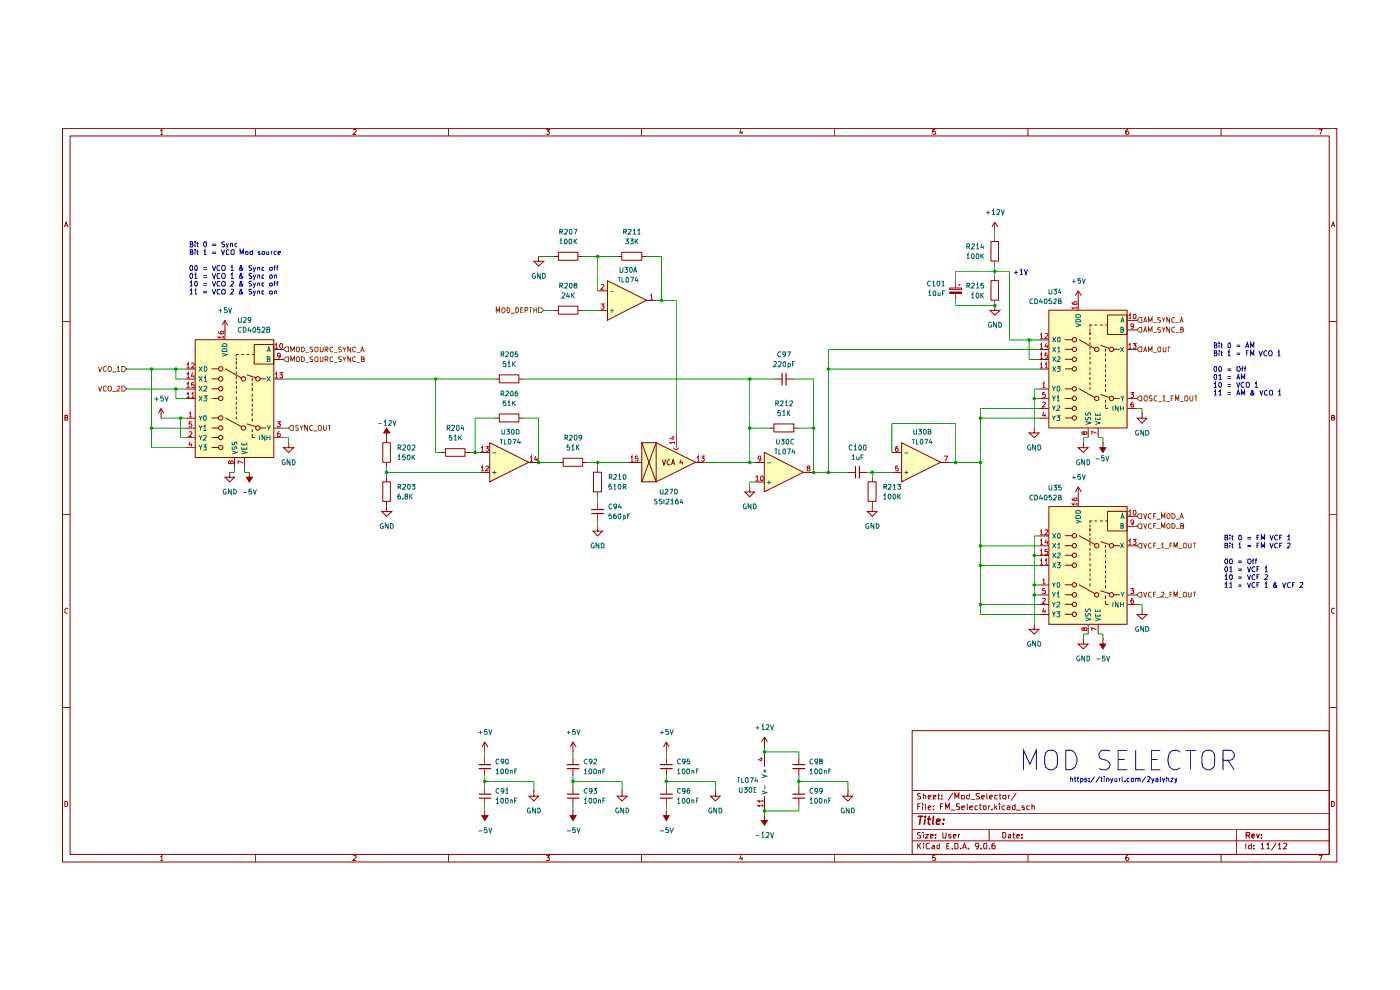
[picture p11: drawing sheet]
<svg xmlns="http://www.w3.org/2000/svg" width="297mm" height="210mm" viewBox="0 0 297 210" stroke-linecap="round" stroke-linejoin="round" font-family="sans-serif">
<g fill="none" stroke="#910000" stroke-width=".21">
<path d="M13.3 27.2h270.3v155.7h-270.3zM14.9 28.8h267.1v152.4h-267.1zM34 27.7l.3-.2v1M34 28.5h.6M54.2 27.2v1.6M75 27.6l.5-.1 .1 .2-.7 .8h.7M95.1 27.2v1.6M115.9 27.5h.6l-.3 .3 .3 .1v.4l-.1 .2-.5-.1M136.1 27.2v1.6M157.2 27.4l-.3 .8h.6M157.4 27.8v.7M177.1 27.2v1.6"/>
<path d="M198.4 27.5h-.5l-.1 .5 .5-.2 .2 .3v.2l-.2 .2-.5-.1M218.1 27.2v1.6M239.3 27.5h-.2a.73 .73 0 0 0-.2 .9h.5l.1-.3-.3-.3-.4 .3M259 27.2v1.6M279.8 27.5h.7l-.5 1M13.7 48.1l.3-1 .4 1M13.8 47.9h.5M282.4 48.1l.4-1 .4 1M282.6 47.9h.5M13.3 68.2h1.6M282 68.2h1.6M13.8 88.6l.5-.1v-.4h-.5v1h.5l.1-.4-.3-.1"/>
<path d="M282.5 88.6l.5-.1v-.4h-.5v1h.5l.1-.4-.3-.1M13.3 109.1h1.6M282 109.1h1.6M14.4 129.2l-.3-.2-.3 .3v.5l.3 .3 .3-.1M283.1 129.2l-.3-.2-.3 .3v.5l.3 .3 .3-.1M13.3 150.1h1.6M193.5 155h88.5v26.2h-88.5zM282 150.1h1.6M13.8 170l.6 .2v.6l-.4 .3h-.2zM193.5 178.4h88.5M193.5 175.9h88.5M193.5 172.6h88.5"/>
<path d="M193.5 167.7h88.5M194.7 178.9v1.2M194.7 171.1h.4M194.9 179.4l.5 .7M195.3 176.6h-.5l-.2 .2 .3 .4 .4 .1v.4l-.7 .1M195.3 170.5h-.6v1.3M195.3 168.4l-.4-.1-.3 .2 .3 .4 .4 .2v.3l-.7 .1M195.4 178.9l-.7 .6M195.7 170.5v.1M195.7 170.9v.9M195.9 178.9v.1M195.9 176.6v.1"/>
<path d="M195.9 168.8l.4-.1 .1 .8M195.9 168.3v1.2M195.9 177v.8M195.9 179.3v.8M196.3 177h.7l-.7 .8h.7M196.3 170.5v1.1l.2 .2M196.9 171.3l.6-.1-.2-.3-.4 .2v.5l.2 .2 .3-.1M196.9 169.1l.6-.1-.1-.3h-.4l-.1 .2 .1 .6h.4M197.2 179l-.6-.1-.1 .2v.7l.1 .3 .6-.1M197.4 177.3h.6l-.1-.3h-.5v.8h.5M197.7 179.3h.5l.1 .2v.6h-.6v-.5l.6-.1M198 171.6v.2"/>
<path d="M198 171v.1M198 169.1l.5-.1v-.3h-.5v.8h.5M198.5 177.7v.1M198.5 177v.2M198.9 168.7h.5M199.1 168.3v1.2h.3M199.4 178.9v1.2h-.5l-.1-.2v-.4l.1-.2h.5M199.5 171.1h.4M199.8 169.4v.1M199.8 168.7v.2M200 176.6l.1 1.2h.5l.1-1.2M200.1 170.5h-.6v1.3"/>
<path d="M200.6 171.8v-1.3l.4 .8 .4-.8v1.3M200.9 179.5h.4M201.5 178.9h-.6v1.2h.6M201.7 177h-.4l-.1 .2 .1 .1 .4 .1v.4h-.5M201.7 171.8h1M202 180v.1M202.1 168.2l-1 1.6M202.2 177.3h.6l-.1-.3h-.4l-.1 .2 .1 .6h.4M202.6 178.9h.5l.1 .2v.7l-.1 .3h-.5zM202.6 169.5v-1.2l.4 .8 .4-.8v1.2M203.3 177v.8M203.6 170.6h-.7v.4l.6 .2 .1 .1-.1 .4h-.6"/>
<path d="M203.7 177l-.4 .2M203.8 180v.1M204 171.3l.6-.1v-.2l-.3-.1-.3 .2v.5l.3 .2 .3-.1M204 168.7l.5 .1 .1 .5-.2 .2h-.4zM204.3 179.7h.6M205.2 170.5v1.2l.2 .1M205.4 180v.1M205.6 168.3v1.2h-.4l-.2-.2 .1-.5 .5-.1M205.7 171.3l.6-.1v-.2l-.3-.1-.3 .2 .1 .6h.5M206 169.6h.9M207.4 171a.36 .36 0 0 0-.6 .2l.1 .5h.5M207.6 179.4l-.2 .2h-.3l-.2-.2 .1-.4 .5-.1 .1 .2-.1 .9-.4 .1"/>
<path d="M207.7 170.9h.5M207.8 168.4h-.7v.2l.5 .4 .2 .3-.2 .2h-.5M207.9 170.5v1.1l.3 .2M208.2 180v.1M208.2 169.1l.6-.1v-.3h-.5l-.1 .2 .1 .6h.5M208.6 171h.6l-.1 .7-.3 .1-.2-.2zM208.8 179l.4-.1 .1 .2v.8l-.1 .2-.4-.1zM209.3 168.3v1l.2 .2M209.7 170.9v.9M209.9 175.9v2.5M209.9 180v.1M209.9 169.1l.6-.1-.1-.3h-.4l-.1 .2 .1 .6h.4"/>
<path d="M210.1 170.9l-.4 .3M210.4 171.6v.2M211 178.9h-.3l-.3 .2v.9l.6 .1v-.7l-.3-.1-.3 .2M211 170.5v1.3M211.2 171.3l.3 .5M211.5 170.9l-.5 .4M211.6 168.7l-.6 .1v.6l.6 .1M212 168.7h.4M212.1 170.5v.1M212.1 170.9v.9M212.1 168.3v1l.3 .2M212.7 176.6a.66 .66 0 0 1 .7 .4 .66 .66 0 0 1-.2 .8h-.5z"/>
<path d="M212.9 168.7h.4v.8h-.4l-.2-.2zM213.2 171l-.4-.1-.2 .3v.3l.2 .3 .4-.1M213.7 171l.4-.1 .2 .2v.7M213.9 177h.5v.8h-.5v-.5h.5M213.9 168.7v.8M214.3 171.2l-.6 .1v.4h.6M214.3 168.7l-.4 .3M214.8 177h.6M215 176.6v1l.1 .2h.3M215.4 171a.36 .36 0 0 0-.6 .2v.5h.6M215.4 170.5v1.3M215.6 171.8h.9"/>
<path d="M215.6 168.2l-1.1 1.6M215.7 177.3h.6l-.1-.3h-.4l-.1 .2 .1 .6h.4M216.8 177.7v.1M216.8 177v.2M217.3 171l-.3-.1-.2 .2 .2 .2h.3v.4h-.5M218.4 171a.36 .36 0 0 0-.6 .2l.1 .5h.5M218.9 171h.5v.8M218.9 170.5v1.3M262.3 175.9v5.3M264.3 178.9v1.2M265.5 178.9v1.2h-.5l-.1-.7 .6-.1M266 180v.1"/>
<path d="M266 179.3v.2M267.5 179.2l.3-.3v1.2M268.7 179.2l.3-.3v1.2M270.7 178.8l-1 1.6M271.1 179.2l.4-.3v1.2M272.3 179l.5-.1 .2 .2-.7 1h.7M282.5 170l.6 .2v.6l-.4 .3h-.2zM34 181.8l.3-.3v1M34 182.5h.6M54.2 181.2v1.7M75 181.6l.5-.1 .1 .3-.7 .7h.7M95.1 181.2v1.7"/>
<path d="M115.9 181.5h.6l-.3 .4h.3v.2v.4l-.6-.1M136.1 181.2v1.7M157.2 181.4l-.3 .8h.6M157.4 181.8v.7M177.1 181.2v1.7M198.4 181.5h-.5l-.1 .5 .5-.1 .2 .4-.2 .2-.5-.1M204.2 180.1l.4-1.2 .4 1.2M218.1 181.2v1.7M239.3 181.5h-.2a.7 .7 0 0 0-.1 1h.3l.2-.4-.2-.2h-.3l-.2 .2M259 181.2v1.7M267.5 180.1h.7M268.7 180.1h.7"/>
<path d="M271.1 180.1h.7M279.8 181.5h.7l-.5 1"/>
</g>
<path d="M264.4 177.2h.6l.1-.4-.1-.2h-.6v1.2M264.7 177.2l.4 .6M265.6 177.3h.6l-.2-.4-.4 .1v.6l.1 .2 .4-.1M266.6 176.9l.2 .9 .4-.9M267.6 177.7v.1M267.6 177v.2" fill="none" stroke="#910000" stroke-width=".25"/>
<path d="M194.8 173.2h1M195.3 173.2l-.2 1.6M196.3 173.7l-.2 1.1M196.3 173.2v.1M196.8 173.7h.6M197.1 173.2l-.2 1.6h.4M198 173.2l-.1 1.4 .1 .2M198.7 174.3l.8-.2-.2-.4-.6 .2-.1 .7 .2 .2h.5M200.1 174.7v.1M200.2 173.8v.1" fill="none" stroke="#910000" stroke-width=".34"/>
<g fill="#ffb">
<path d="M41.4 72.1h16.7v25h-16.7z"/>
<path d="M136.2 94h3l8.4 4.1-8.4 4.1h-3z"/>
<path d="M128.9 59.6l8.3 4.1-8.3 4.3z"/>
<path d="M103.9 94l8.3 4.1-8.3 4.1z"/>
<path d="M222.6 107.5h16.5v25h-16.5z"/>
<path d="M222.6 65.8h16.5v25h-16.5z"/>
<path d="M191.3 94l8.3 4.1-8.3 4.1z"/>
<path d="M162.2 96l8.3 4.2-8.3 4.2z"/>
</g>
<path d="M47.7 70h.1M47.7 68l-.6 1M47.7 68l.6 1M47.7 68v2" fill="none" stroke="#910000" stroke-width=".21"/>
<path d="M25.8 77.7h.5l.5 .5-.5 .6h-.5z" fill="#fff"/>
<path d="M20.9 77.8l.3 1 .4-1M22.6 77.9l-.5-.1a.54 .54 0 0 0-.2 .7 .54 .54 0 0 0 .7 .2M23.1 77.8h.4a.66 .66 0 0 1-.1 1h-.2a.66 .66 0 0 1-.1-1zM23.8 78.9h.8M24.9 78l.2-.2v1M24.9 78.8h.5M25.8 77.7h.5l.5 .5-.5 .6h-.5z" fill="none" stroke="#765500" stroke-width=".21"/>
<path d="M25.8 81.9h.5l.5 .6-.5 .5h-.5z" fill="#fff"/>
<path d="M20.9 81.9l.3 1 .4-1M22.6 82l-.5-.1-.2 .5 .2 .5h.5M23.1 81.9h.4l.2 .4-.2 .6h-.4l-.2-.3zM23.8 83h.8M24.9 82l.4-.1 .1 .3-.6 .7h.6M25.8 81.9h.5l.5 .6-.5 .5h-.5z" fill="none" stroke="#765500" stroke-width=".21"/>
<path d="M52.9 100.2v1h.7l-.7 1-.6-1h.6z" fill="#910000"/>
<path d="M34.2 88.7h.1M34.2 86.7l-.6 1M34.2 86.7l.6 1M34.2 86.7v2M48.7 100.2v1h1l-1 1-1-1h1M48.7 100.2h.1M52.9 100.2v1h-.6l.6 1 .7-1h-.7M52.9 100.2h.1" fill="none" stroke="#910000" stroke-width=".21"/>
<path d="M60.1 76.2l.6-.5h.5v1h-.5z" fill="#fff"/>
<g fill="none" stroke="#765500" stroke-width=".21">
<path d="M60.1 76.2l.6-.5h.5v1h-.5zM61.7 76.7v-1l.3 .7 .4-.7v1M62.9 75.8l.4-.1a.66 .66 0 0 1 .1 1l-.5-.1zM64 75.7l.6 .2v.6l-.2 .2h-.4zM64.8 76.8h.8M66.3 75.7h-.3l-.3 .2 .6 .4v.3l-.6 .1M67 75.7l.4 .1v.8h-.6a.67 .67 0 0 1 .2-.9zM67.9 75.7l.1 1h.4l.1-.2v-.8M69 76.3h.4l.2-.2v-.4h-.6v1M69.2 76.3l.4 .4M70.7 75.7a.52 .52 0 0 0-.7 .2 .52 .52 0 0 0 .1 .7h.6M70.8 76.8h.8"/>
<path d="M72.4 75.7h-.6l.1 .4a.42 .42 0 0 1 .5 .6h-.6M72.7 75.7l.3 .6 .5-.6M73 76.3v.4M74.4 75.7v1l-.6-1v1M75.5 75.7h-.4l-.3 .2v.6l.2 .2 .5-.1M75.7 76.8h.7M76.7 76.2l.5-.1v-.4h-.5v1h.5l.1-.4-.3-.1"/>
</g>
<path d="M61.7 90.3h.5v1h-.5l-.5-.5z" fill="#fff"/>
<path d="M61.7 90.3h.5v1h-.5l-.5-.5zM63.3 90.3l-.4-.1-.2 .3 .2 .2 .4 .2v.3l-.2 .1-.4-.1M63.6 90.2l.4 .6 .3-.6M64 90.8v.5M65.2 90.2v1.1l-.6-1.1v1.1M66.3 90.3a.49 .49 0 0 0-.6 .4 .49 .49 0 0 0 .6 .5M66.5 91.4h.9M67.5 90.4l.4-.2a.61 .61 0 0 1 .3 .6 .61 .61 0 0 1-.4 .5l-.3-.1zM68.6 90.2v.9l.3 .2 .3-.1v-1M69.6 90.2h.6M69.9 90.2v1.1" fill="none" stroke="#765500" stroke-width=".21"/>
<path d="M60.1 74.1l.6-.5h.5v1h-.5z" fill="#fff"/>
<g fill="none" stroke="#765500" stroke-width=".21">
<path d="M60.1 74.1l.6-.5h.5v1h-.5zM61.7 74.6v-1l.3 .7 .4-.7v1M62.9 73.7h.6a.67 .67 0 0 1-.2 .9l-.4-.1zM64 73.6h.4l.2 .3v.5l-.4 .2h-.2zM64.8 74.7h.8M66.3 73.6h-.4l-.2 .2 .2 .3 .4 .1v.4h-.6M66.8 73.7h.6v.8l-.4 .1a.67 .67 0 0 1-.2-.9zM67.9 73.6v1h.2l.4-.1v-.9M69 74.1h.6v-.4l-.6-.1v1M69.2 74.1l.4 .5M70.7 73.7l-.5-.1a.54 .54 0 0 0-.2 .7 .54 .54 0 0 0 .7 .3M70.8 74.7h.8"/>
<path d="M72.4 73.6l-.6 .1v.3l.6 .2v.3l-.2 .1h-.4M72.7 73.6l.3 .5 .5-.5M73 74.1v.5M74.4 73.6v1l-.6-1v1M75.5 73.7l-.5-.1-.2 .3v.5l.2 .2h.5M75.7 74.7h.7M76.5 74.6l.3-1 .5 1M76.7 74.3h.4"/>
</g>
<path d="M82 90.8l.7 1h-.7v1.1v-1.1h-.6z" fill="#910000"/>
<g fill="none" stroke="#910000" stroke-width=".21">
<path d="M114.3 54.4v1h1.1l-1.1 1-1.1-1h1.1M114.3 54.4h.1M117.4 54.4h1.1M118.5 53.5h4.1v1.7h-4.1zM122.6 54.4h1.1M128.9 59.5l8.3 4.2-8.3 4.2zM130.9 54.4h1.1M131.9 53.5h4.2v1.7h-4.2zM136.2 54.4h1M39.4 78.3h2M41.4 72.1h16.7v24.9h-16.7zM45 78.2h1.4"/>
<path d="M47.7 70v2.1M47.8 78.2l3.4 2M50.1 76v.4M50.1 76.7v.5M50.1 77.7v.5M50.1 78.8v.5M50.1 79.9v.5M50.6 75.2h-.5v.3M51.2 75.2h.5M52.3 75.2h.5M52.4 79.5l2 .7M53.5 75.2h.4"/>
<path d="M53.9 73.1h4.2v4.1h-4.2zM58.1 74.1h2.1M58.1 76.3h2.1M105.9 79.5h4.2v1.7h-4.2zM117.4 65.8h1.1M118.5 65h4.1v1.6h-4.1zM122.6 65.8h1.1M126.8 65.8h2.1M126.8 61.7h2.1M137.2 63.7h2M39.4 90.8h2M39.4 88.7h2"/>
<path d="M39.4 80.4h2M39.4 92.9h2M39.4 82.5h2M39.4 84.6h2M39.4 95h2M45 80.4h1.4M45 90.8h1.4M45 92.8h1.4M45 82.5h1.4M45 84.5h1.4M45 88.7h1.4M45 94.9h1.4"/>
<path d="M47.8 88.7l3.4 1.8M49.7 97.1v2M50.1 80.9v.5M50.1 81.9v.6M50.1 83v.5M50.1 84.2v.6M50.1 85.3v.5M50.1 86.3v.5M50.1 87.3v.5M50.1 88.4v.5M51.9 97.1v2M52.4 89.9l2 .6"/>
<path d="M53.5 80.3v.5M53.5 81.3v.5M53.5 82.3v.6M53.5 83.6v.5M53.5 84.6v.6M53.5 85.7v.5M53.5 86.7v.5M53.5 87.7v.5M53.5 88.8v.5M53.5 91.1v.5M53.5 92.1v.5M53.5 92.8h.5"/>
<path d="M55.1 80.4h1.3M55.1 90.8h1.3M58.1 90.8h2.1M58.1 80.4h2.1M58.1 92.9h2.1M61.3 94v1h1l-1 1-1.1-1h1.1M61.3 94h.1M81.2 93.9h1.6v4.2h-1.6zM82 91.8h-.6l.6-1 .7 1h-.7v1.1M82 92.9h.1M82 92.9v1.1M82 98.1v1"/>
<path d="M93.5 96h1M94.5 95.2h4.1v1.6h-4.1zM98.7 96h1M101.8 96h2.1M103.9 93.9l8.3 4.2-8.3 4.1zM104.9 88.7h1.1M104.9 80.4h1.1M105.9 87.8h4.2v1.7h-4.2zM110.1 88.7h1.1M110.1 80.4h1.1M112.2 98.1h2.1M118.5 98.1h1"/>
<path d="M119.5 97.2h4.1v1.7h-4.1zM123.7 98.1h1M126.8 99.1v1.1M133.1 98.1h3.1M136.1 93.9h3.1l8.4 4.2-8.4 4.1h-3.1zM136.1 93.9l3.1 8.3v-8.3l-3.1 8.3M140.5 97.5l.3 1.1 .4-1.1M142.1 97.6l-.2-.1-.4 .3v.6l.4 .2 .2-.2M142.5 98.6l.3-1.1 .3 1.1M142.5 98.3h.5M142.9 95l.6 .5 .5-.5M143.5 91.8v3.2"/>
<path d="M144.5 97.5l-.3 .7h.6M144.7 97.8v.8M147.6 98.1h2.1M81.2 102.2h1.6v4.2h-1.6zM82 107.5v1h1.1l-1.1 1-1-1h1M82 107.5h.1M82 101.2v1M82 106.4v1.1M101.8 100.2h2.1M125.9 100.2h1.7v4.1h-1.7zM126.8 111.6v1.1h1l-1 1-1-1h1M126.8 111.6h.1"/>
<path d="M126.8 104.4v1M126.8 106.4v1.7M126.8 108.9v1.6"/>
<circle cx="46.8" cy="78.2" r=".47"/>
<circle cx="46.8" cy="82.5" r=".47"/>
<circle cx="46.8" cy="84.5" r=".47"/>
<circle cx="46.8" cy="80.4" r=".47"/>
<circle cx="46.8" cy="88.7" r=".47"/>
<circle cx="46.8" cy="92.8" r=".47"/>
<circle cx="46.8" cy="90.8" r=".47"/>
<circle cx="46.8" cy="94.9" r=".47"/>
<circle cx="51.7" cy="80.4" r=".47"/>
<circle cx="51.7" cy="90.8" r=".47"/>
<circle cx="54.7" cy="80.4" r=".47"/>
<circle cx="54.7" cy="90.8" r=".47"/>
</g>
<g fill="none" stroke="#b90000" stroke-width=".21">
<path d="M39.6 77.3l.3-.3v1M39.6 79.4l.3-.4v1.2M39.6 78h.7M40.6 77.1h.6v.3l-.6 .6h.6M40.9 79l-.3 .8h.7M41.1 79.5v.7M46.4 70.3a.66 .66 0 0 0 1.1 .4l-.1-.4-.4-.1-.2 .2 .2 .4M47.5 71.5h-1.1l.3 .4M47.5 71.3v.6M58.4 73.1l.2-.2v1M58.4 79.4l.2-.4v1.2M58.4 73.9h.6"/>
<path d="M59.3 79h.6l-.3 .5 .3 .1v.5h-.6M59.5 72.9h.3l.1 .1v.7l-.2 .2a.6 .6 0 0 1-.2-1zM59.5 75.4l-.3 .2-.3-.1v-.5h.5a.68 .68 0 0 1-.4 1M127.5 64.5h.6l-.3 .4 .3 .2v.4l-.5 .1-.1-.2M127.6 60.4l.3-.1 .2 .4-.6 .7h.6M138 62.7l.2-.2v1M138 63.5h.6M39.6 81.5l.3-.3v1M39.6 83.5l.3-.2v1M39.6 80.2h.7M39.6 82.2h.7M39.6 84.3h.7"/>
<path d="M40.1 87.7l.3-.3v1M40.1 91.7h.6v.3l-.6 .6h.6M40.1 88.4h.6M40.3 93.6l-.2 .8h.7M40.6 83.5l.3-.2v1M40.6 84.3h.6M40.6 94v.7M40.7 89.5h-.5l-.1 .5h.6v.4l-.2 .2-.4-.2M41.2 81.2h-.5l-.1 .5 .5-.1 .1 .5h-.6M48.9 98l.2-.2 .4 .1-.1 .5h-.4l-.3-.6-.2 .1 .1 .5h.2l.1-.2M51.6 98.2l-1.1-.4v.6M58.4 80.2h.6"/>
<path d="M58.8 89.5h.7l-.4 .4 .4 .2v.2l-.3 .3-.4-.2M59.3 91.6h-.2l-.2 .2v.7l.4 .1 .2-.2-.2-.4h-.3l-.1 .2M102.1 99.1l.2-.2v1M102.1 95l.2-.3v1M102.1 99.9h.6M102.1 95.7h.6M103 94.7h.7l-.4 .4 .4 .2v.3l-.3 .1-.4-.1M103.1 98.9h.3l.3 .2-.7 .8h.7M112.5 97.1l.2-.4v1.1M112.5 97.8h.6M113.7 96.7l-.3 .8h.7M113.9 97.1v.7"/>
<path d="M133.8 97.1l.3-.4v1.1M133.8 97.8h.6M135.3 96.7h-.5v.6h.5v.4l-.1 .1-.4-.1M142.5 92.7h.6M142.8 92.6v.6l-.8-.3M143.1 93.9h-1l.3 .3M143.1 93.6v.6M147.9 97.1l.2-.4v1.1M147.9 97.8h.6M148.8 96.7h.6l-.3 .5 .3 .1v.4l-.2 .1-.4-.1"/>
</g>
<g fill="none" stroke="#006665" stroke-width=".21">
<path d="M42.2 77.8l.7 1M42.2 79.8l.7 1.1M42.9 77.8l-.7 1M42.9 79.8l-.7 1.1M43.4 77.8a.51 .51 0 0 1 .5 .4 .51 .51 0 0 1-.4 .6l-.2-.2zM47.1 74.9l1 .3-1 .4M47.1 73.2l.3-.2a.55 .55 0 0 1 .7 .1v.4h-1zM47.2 74.1l.2-.1h.6l.1 .1v.5h-1zM56.6 79.8l.8 1.1M56.7 74.6l.3-1 .4 1M56.7 76.2l.5-.1v-.4h-.5v1h.5l.1-.4-.3-.1M56.8 74.3h.5"/>
<path d="M57.4 79.8l-.8 1.1M129.4 65.9h.8M129.4 61.8h.8M129.8 65.5v.8M42.2 88.2l.3 .5 .4-.5M42.2 90.2l.3 .6 .4-.6M42.2 92.3l.3 .6 .4-.6M42.2 94.4l.3 .6 .4-.6M42.2 81.9l.7 1M42.2 84l.7 1.1M42.5 88.7v.5M42.5 90.8v.5"/>
<path d="M42.5 92.9v.5M42.5 95v.5M42.9 81.9l-.7 1M42.9 84l-.7 1.1M43.1 90.6l.4-.4v1.1M43.1 92.4h.6v.4l-.6 .6h.6M43.1 94.4h.6l-.3 .4 .3 .1v.5h-.6M43.1 91.3h.6M43.2 84h.7l-.4 .4a.35 .35 0 0 1 .4 .2 .35 .35 0 0 1-.2 .5l-.5-.1M43.3 80.2l.3-.4v1.1M43.3 82l.4-.1 .2 .3-.7 .7h.7M43.3 88.2h.4v.2v.6l-.2 .2a.63 .63 0 0 1-.2-1z"/>
<path d="M43.3 80.9h.6M49.2 95.6l1.1 .4-1.1 .3M49.2 94.7l.1 .6h.3l.2-.5 .3-.1 .2 .3-.1 .3M49.2 93.8v.5a.44 .44 0 0 0 .5-.1 .44 .44 0 0 0 .1-.4h.4v.6M51.3 95.6l1.1 .4-1.1 .3M51.3 94.8v.5h1.1v-.5M51.3 93.9v.5h1.1v-.5M51.8 94v.4M51.8 95v.3M55.1 92.3v1.1M56.2 92.3v1.1l-.6-1.1v1.1M56.6 92.3v1.1"/>
<path d="M56.6 92.9h.7M56.7 90.2l.3 .6 .4-.6M57 90.8v.5M57.3 92.3v1.1M104.4 96.1h.9M104.9 99.9v.7M104.4 100.2h.9"/>
</g>
<path d="M125.5 108.1h2.6M125.5 108.9h2.6" fill="none" stroke="#910000" stroke-width=".25"/>
<path d="M114.2 65.3h.6l.5 .5-.5 .5h-.6z" fill="#fff"/>
<g fill="none" stroke="#765500" stroke-width=".21">
<path d="M105.3 66.3v-1.1l.3 .8 .4-.8v1.1M106.6 65.2h.3a.6 .6 0 0 1 .3 .7 .6 .6 0 0 1-.6 .4l-.1-.1v-.8zM107.6 65.2a.55 .55 0 0 1 .6 .6 .55 .55 0 0 1-.6 .5zM108.3 66.4h.9M109.4 65.2h.3l.3 .6-.3 .5h-.3zM110.5 65.8h.3M111 65.2h-.5v1.1h.5M111.4 65.8h.5l.1-.3-.2-.3h-.4v1.1M112.3 65.2h.6M112.6 65.2v1.1M113.2 65.8h.6M113.2 65.2v1.1"/>
<path d="M113.8 65.2v1.1M114.2 65.3h.6l.5 .5-.5 .5h-.6z"/>
</g>
<path d="M101.6 162.2h2.5M101.6 163h2.5M120.4 162.2h2.4M120.4 163h2.4" fill="none" stroke="#910000" stroke-width=".25"/>
<path d="M102.8 159.5h.1M102.8 157.4v2.1M102.8 157.4l-.6 1.1M102.8 157.4l.7 1.1M121.5 159.5h.1M121.5 157.4l-.5 1.1M121.5 157.4l.7 1.1M121.5 157.4v2.1M102.8 160.5v1.7M102.8 163v1.6M121.5 160.5v1.7M121.5 163v1.6" fill="none" stroke="#910000" stroke-width=".21"/>
<path d="M121.5 172v1h.7l-.7 1-.5-1h.5z" fill="#910000"/>
<path d="M113.2 167.8v1.1h1.1l-1.1 1-1-1h1M113.2 167.8h.1M121.5 172v1h-.5l.5 1 .7-1h-.7M121.5 172h.1M121.5 166.8v1.7M121.5 169.3v1.6" fill="none" stroke="#910000" stroke-width=".21"/>
<path d="M120.4 168.5h2.4M120.4 169.3h2.4" fill="none" stroke="#910000" stroke-width=".25"/>
<path d="M102.8 172v1h.7l-.7 1-.6-1h.6z" fill="#910000"/>
<path d="M141.4 159.5h.1M141.4 157.4l-.6 1.1M141.4 157.4l.5 1.1M141.4 157.4v2.1M102.8 172v1h-.6l.6 1 .7-1h-.7M102.8 172h.1M102.8 166.8v1.7M102.8 169.3v1.6" fill="none" stroke="#910000" stroke-width=".21"/>
<path d="M101.6 168.5h2.5M101.6 169.3h2.5" fill="none" stroke="#910000" stroke-width=".25"/>
<path d="M141.4 172v1h.5l-.5 1-.6-1h.6z" fill="#910000"/>
<path d="M132 167.8v1.1h1.1l-1.1 1-1.1-1h1.1M132 167.8h.1M141.4 172v1h-.6l.6 1 .5-1h-.5M141.4 172h.1" fill="none" stroke="#910000" stroke-width=".21"/>
<path d="M241.7 109h.5v1h-.5l-.5-.5z" fill="#fff"/>
<path d="M241.7 109h.5v1h-.5l-.5-.5zM242.6 108.9l.4 1.1 .3-1.1M244.2 109.1l-.2-.2-.4 .3v.6l.4 .2h.2M244.7 109.4h.4M245.2 108.9h-.5v1.1M245.3 110.1h.9M246.4 110v-1.1l.4 .8 .3-.8v1.1M247.8 108.9l.4 .2v.8l-.4 .1a.67 .67 0 0 1 0-1.1zM248.6 108.9a.56 .56 0 0 1 .7 .6 .56 .56 0 0 1-.7 .5zM249.5 110.1h.7M250.3 110l.4-1.1 .4 1.1M250.5 109.7h.4" fill="none" stroke="#765500" stroke-width=".21"/>
<path d="M241.7 111.1h.5v1h-.5l-.5-.5z" fill="#fff"/>
<path d="M241.7 111.1h.5v1h-.5l-.5-.5zM242.6 111.1l.4 1 .3-1M244.2 111.1h-.2l-.4 .2 .1 .7h.5M244.7 111.6h.4M245.2 111.1h-.5v1M245.3 112.2h.9M246.4 112.1v-1l.4 .7 .3-.7v1M247.8 111.1l.4 .1v.8h-.6a.67 .67 0 0 1 .2-.9zM248.6 111.1h.5l.2 .4-.2 .6h-.5zM249.5 112.2h.7M250.5 111.6l.5-.1 .1-.3-.6-.1v1h.5l.1-.5h-.3" fill="none" stroke="#765500" stroke-width=".21"/>
<path d="M241.7 115.2h.5v1.1h-.5l-.5-.5z" fill="#fff"/>
<g fill="none" stroke="#765500" stroke-width=".21">
<path d="M241.7 115.2h.5v1.1h-.5l-.5-.5zM242.6 115.2l.4 1 .3-1M244.2 115.3l-.2-.1-.4 .3v.5l.2 .2 .4-.1M244.7 115.7h.4M245.2 115.2h-.5v1M245.3 116.4h.9M246.3 115.5l.4-.3v1M246.3 116.2h.6M247.1 116.4h.9M248.2 115.7h.3M248.6 115.2h-.4v1M249.1 116.2v-1l.3 .8 .3-.8v1"/>
<path d="M250 116.4h.8M251.3 115.2l.4 .2v.7h-.6a.67 .67 0 0 1 .2-.9zM252.1 115.2v.8l.2 .2 .4-.1v-.9M253.1 115.2h.6M253.4 115.2v1"/>
</g>
<g fill="none" stroke="#910000" stroke-width=".21">
<path d="M242.3 87.7v1h1l-1 1.1-1-1.1h1M242.3 87.7h.1M220.4 115.8h2.2M220.4 113.7h2.2M220.4 117.8h2.2M220.4 119.9h2.2M222.5 107.5h16.6v24.9h-16.6zM226 115.8h1.5M226 113.6h1.5M226 117.8h1.5M226 119.9h1.5M228.7 105.4v2.1"/>
<path d="M228.9 113.6l3.3 1.9M231.2 111.3v.5M231.2 112.1v.5M231.2 113.1v.5M231.2 114.1v.6M231.2 115.2v.6M231.2 116.3v.5M231.2 117.3v.5M231.2 118.4v.5M231.2 119.6v.5M231.7 110.5h-.5v.4M232.2 110.5h.5"/>
<path d="M233.4 110.5h.5M233.5 114.9l1.9 .6M234.5 110.5h.5M234.5 115.7v.5M234.5 116.7v.5M234.5 117.7v.5M234.5 119v.5M234.5 120v.5M235 108.5h4.1v4.1h-4.1zM236.2 115.8h1.3M239.1 115.8h2.2M239.1 109.5h2.2"/>
<path d="M239.1 111.6h2.2M220.4 126.2h2.2M220.4 128.2h2.2M220.4 124.1h2.2M220.4 130.4h2.2M226 126.2h1.5M226 128.2h1.5M226 124h1.5M226 130.3h1.5M228.9 124l3.3 1.9M230.8 132.5v2M231.2 120.7v.5"/>
<path d="M231.2 121.7v.5M231.2 122.7v.5M231.2 123.8v.5M233 132.5v2M233.5 125.3l1.9 .6M234.5 121.1v.5M234.5 122.1v.5M234.5 123.1v.5M234.5 124.1v.6M234.5 126.4v.6M234.5 127.5v.5M234.5 128.2h.5"/>
<path d="M236.2 126.2h1.3M239.1 126.2h2.2M239.1 128.2h2.2"/>
<circle cx="227.9" cy="115.8" r=".47"/>
<circle cx="227.9" cy="117.8" r=".47"/>
<circle cx="227.9" cy="113.6" r=".47"/>
<circle cx="227.9" cy="119.9" r=".47"/>
<circle cx="232.7" cy="115.8" r=".47"/>
<circle cx="235.8" cy="115.8" r=".47"/>
<circle cx="227.9" cy="124" r=".47"/>
<circle cx="227.9" cy="126.2" r=".47"/>
<circle cx="227.9" cy="128.2" r=".47"/>
<circle cx="227.9" cy="130.3" r=".47"/>
<circle cx="232.7" cy="126.2" r=".47"/>
<circle cx="235.8" cy="126.2" r=".47"/>
</g>
<g fill="none" stroke="#b90000" stroke-width=".21">
<path d="M220.7 112.7l.2-.3v1M220.7 114.8l.2-.4v1.1M220.7 116.8l.2-.2v1M220.7 118.9l.2-.3v1.1M220.7 115.5h.6M220.7 113.4h.6M220.7 117.6h.6M220.7 119.7h.6M221.7 112.5l.5-.1 .1 .3-.7 .7h.7M221.7 118.9l.3-.3v1.1M221.7 119.7h.6M222 114.4l-.3 .7h.6"/>
<path d="M222.2 116.6h-.5v.5l.5-.1v.6l-.5-.1M222.2 114.8v.7M227.5 105.7v.4a.83 .83 0 0 0 1 0l-.1-.5h-.4l-.2 .5 .3 .1M228.5 106.9h-1l.2 .3M228.5 106.7v.5M239.4 108.5l.3-.2v1M239.4 114.8l.3-.4v1.1M239.4 109.3h.6M239.4 115.5h.6M240.3 114.4h.7l-.3 .5 .3 .1-.1 .5h-.4l-.2-.1M240.4 108.4l.2-.1a.52 .52 0 0 1 .4 .4 .52 .52 0 0 1-.3 .6l-.3-.3zM240.5 110.7l-.2 .3h-.2l-.2-.3v-.2l.4-.2a.83 .83 0 0 1 0 1h-.3"/>
<path d="M221.2 123.1l.3-.3v1M221.2 127.1l.5-.1 .1 .2-.7 .8h.7M221.2 123.8h.6M221.5 129l-.3 .8h.6M221.7 124.9h-.5v.5l.5-.1v.6l-.5-.1M221.7 129.3v.8M230 133.4l.2-.2 .4 .2-.2 .3h-.3l-.2-.5h-.3l-.1 .4 .2 .1 .3-.1M232.6 133.6l-1-.4v.6M239.8 124.9h.7l-.3 .4h.2l.1 .1-.1 .5-.6-.1M240.4 127h-.3a.83 .83 0 0 0 0 1h.2l.2-.4-.2-.3h-.2l-.2 .3"/>
</g>
<g fill="none" stroke="#006665" stroke-width=".21">
<path d="M223.3 113.2l.7 1M223.3 115.2l.7 1M223.3 117.3l.7 1M223.3 119.4l.7 1.1M224 113.2l-.7 1M224 115.2l-.7 1M224 117.3l-.7 1M224 119.4l-.7 1.1M224.2 119.4h.7l-.3 .4 .3 .1-.1 .5-.4 .1-.2-.2M224.3 115.5l.4-.3v1M224.3 117.4l.5-.1 .1 .3-.7 .7h.7M224.3 116.2h.6"/>
<path d="M224.4 113.3l.1-.1a.52 .52 0 0 1 .5 .4 .52 .52 0 0 1-.4 .6l-.3-.4zM228.2 110.3l1 .3-1 .4M228.3 109.4h.7l.2 .6h-1zM228.3 108.3a.59 .59 0 0 1 .6 0 .59 .59 0 0 1 .3 .6h-1zM237.7 115.2l.7 1M237.8 110l.3-1.1 .4 1.1M237.8 111.6h.3l.2-.2-.2-.3h-.3v1h.4l.2-.4-.3-.1M237.9 109.7h.5M238.4 115.2l-.7 1M223.2 123.6l.4 .5 .3-.5M223.2 125.6l.4 .6 .3-.6M223.2 127.7l.4 .5 .3-.5"/>
<path d="M223.2 129.8l.4 .6 .3-.6M223.6 124.1v.5M223.6 126.2v.4M223.6 128.2v.5M223.6 130.4v.5M224.2 129.8h.6l-.3 .4 .3 .2v.4l-.5 .1-.1-.2M224.2 123.8l.2-.2a.52 .52 0 0 1 .5 .5 .52 .52 0 0 1-.4 .5l-.3-.3zM224.2 126l.3-.4v1M224.2 127.8l.6-.1v.3l-.6 .7h.6M224.2 126.6h.6M230.3 131l1.1 .4-1.1 .3M230.3 130.1v.6l.5-.1a.36 .36 0 0 1 .1-.4 .36 .36 0 0 1 .4 0v.5"/>
<path d="M230.3 129.2v.3l.2 .3 .3-.2 .1-.4h.3l.2 .1-.1 .5M232.4 131l1 .4-1 .3M232.4 130.2v.5h1v-.5M232.4 129.3v.5h1v-.5M232.9 129.3v.5M232.9 130.4v.3M236.1 127.7v1M237.2 127.7v1l-.6-1v1M237.7 127.7v1M237.7 128.2h.6M237.8 125.6l.3 .6 .4-.6M238.1 126.2v.4"/>
<path d="M238.3 127.7v1"/>
</g>
<path d="M234 94v1h.6l-.6 1-.7-1h.7z" fill="#910000"/>
<g fill="none" stroke="#910000" stroke-width=".21">
<path d="M220.4 74.1h2.2M220.4 72.1h2.2M220.4 76.3h2.2M220.4 78.3h2.2M222.5 65.8h16.6v25h-16.6zM226 74.1h1.5M226 72.1h1.5M226 76.2h1.5M226 78.2h1.5M228.7 63.7v2.1M228.9 72.1l3.3 1.8M231.2 69.8v.4"/>
<path d="M231.2 70.5v.5M231.2 71.6v.5M231.2 72.6v.5M231.2 73.6v.5M231.2 74.6v.6M231.2 75.7v.5M231.2 76.7v.5M231.2 78v.5M231.2 79v.5M231.7 68.9h-.5v.5M232.2 68.9h.5M233.4 68.9h.5"/>
<path d="M233.5 73.2l1.9 .7M234.5 68.9h.5M234.5 74v.5M234.5 75v.5M234.5 76.1v.5M234.5 77.3v.6M234.5 78.4v.5M234.5 79.4v.5M235 66.8h4.1v4.2h-4.1zM236.2 74.1h1.3M239.1 68h2.2M239.1 70h2.2"/>
<path d="M239.1 74.1h2.2M220.4 88.7h2.2M220.4 84.6h2.2M220.4 86.7h2.2M220.4 82.5h2.2M226 84.5h1.5M226 86.6h1.5M226 82.5h1.5M226 88.7h1.5M228.9 82.5l3.3 1.8M229.8 94v1h1l-1 1-1.1-1h1.1M229.8 94h.1"/>
<path d="M230.8 90.8v2.1M231.2 80v.5M231.2 81.1v.5M231.2 82.1v.5M233 90.8v2.1M233.5 83.7l1.9 .6M234 94v1h-.7l.7 1 .6-1h-.6M234 94h.1M234.5 80.4v.6M234.5 81.5v.6M234.5 82.6v.5M234.5 84.8v.6"/>
<path d="M234.5 85.9v.5M234.5 86.6h.5M236.2 84.5h1.3M239.1 84.6h2.2M239.1 86.7h2.2"/>
<circle cx="227.9" cy="78.2" r=".47"/>
<circle cx="227.9" cy="74.1" r=".47"/>
<circle cx="227.9" cy="72.1" r=".47"/>
<circle cx="227.9" cy="76.2" r=".47"/>
<circle cx="232.7" cy="74.1" r=".47"/>
<circle cx="235.8" cy="74.1" r=".47"/>
<circle cx="227.9" cy="82.5" r=".47"/>
<circle cx="227.9" cy="86.6" r=".47"/>
<circle cx="227.9" cy="84.5" r=".47"/>
<circle cx="227.9" cy="88.7" r=".47"/>
<circle cx="232.7" cy="84.5" r=".47"/>
<circle cx="235.8" cy="84.5" r=".47"/>
</g>
<g fill="none" stroke="#b90000" stroke-width=".21">
<path d="M220.7 71.1l.2-.3v1M220.7 73.1l.2-.2v1M220.7 75.2l.2-.3v1.1M220.7 77.3l.2-.3v1M220.7 73.9h.6M220.7 71.8h.6M220.7 76h.6M220.7 78h.6M221.7 70.8h.3l.3 .3-.7 .7h.7M221.7 77.3l.3-.3v1M221.7 78h.6M222 72.8l-.3 .7h.6"/>
<path d="M222.2 74.9h-.5v.5l.3-.1 .3 .2-.1 .4-.4 .1-.1-.2M222.2 73.2v.7M227.5 64.1v.4l.9 .1 .1-.4-.2-.2-.4 .1-.1 .1 .3 .4M228.5 65.3h-1l.2 .3M228.5 65v.6M239.4 66.9l.3-.3v1M239.4 73.1l.3-.2v1M239.4 67.6h.6M239.4 73.9h.6M240.3 72.9h.7l-.3 .3 .2 .1 .1 .4-.2 .2-.5-.1M240.4 66.8l.3-.2a.53 .53 0 0 1 .3 .5 .53 .53 0 0 1-.4 .5l-.2-.1zM240.5 69.1l-.1 .2h-.4l-.1-.2 .1-.4h.4a.75 .75 0 0 1-.2 1h-.2"/>
<path d="M221.2 81.5l.3-.3v1M221.2 85.4l.3-.1 .3 .4-.7 .6h.7M221.2 82.2h.6M221.5 87.3l-.3 .8h.6M221.7 83.3h-.5v.4a.36 .36 0 0 1 .6 .2l-.1 .3h-.5M221.7 87.8v.6M230 91.7l.1-.1h.3l.2 .1-.3 .5-.3-.1v-.4l-.2-.1-.3 .1 .2 .5 .3-.3M232.6 91.9l-1-.4v.7M239.8 83.3h.7l-.3 .3 .2 .1 .1 .4-.2 .2-.5-.1M240.4 85.3l-.3 .1a.74 .74 0 0 0-.1 .9h.4l.1-.4-.1-.2h-.4l-.1 .2"/>
</g>
<g fill="none" stroke="#006665" stroke-width=".21">
<path d="M223.3 71.5l.7 1M223.3 73.6l.7 1M223.3 75.7l.7 1M223.3 77.8l.7 1M224 71.5l-.7 1M224 73.6l-.7 1M224 75.7l-.7 1M224 77.8l-.7 1M224.2 77.8h.7l-.3 .3 .2 .1 .1 .4-.1 .2-.6-.1M224.3 73.9l.4-.3v1M224.3 75.7h.5l.1 .3-.7 .7h.7M224.3 74.6h.6"/>
<path d="M224.4 71.6l.2-.1a.53 .53 0 0 1 .3 .6 .53 .53 0 0 1-.4 .4l-.2-.3zM228.2 68.6l1 .4-1 .3M228.2 66.9l.3-.2h.5l.2 .6h-1zM228.3 67.8a.59 .59 0 0 1 .6 0 .59 .59 0 0 1 .3 .5h-1zM237.7 73.6l.7 1M237.8 68.4l.3-1 .4 1M237.8 69.9h.4l.1-.2-.2-.3h-.3v1.1l.5-.1 .1-.2-.3-.3M237.9 68.1h.5M238.4 73.6l-.7 1M223.2 81.9l.4 .5 .3-.5M223.2 84l.4 .6 .3-.6M223.2 86.1l.4 .6 .3-.6"/>
<path d="M223.2 88.2l.4 .5 .3-.5M223.6 82.4v.5M223.6 84.6v.5M223.6 86.7v.4M223.6 88.7v.5M224.2 88.2h.6l-.3 .3 .3 .1v.4l-.1 .2-.5-.1M224.2 82.1l.2-.2a.52 .52 0 0 1 .4 .5 .52 .52 0 0 1-.4 .5l-.2-.1zM224.2 84.3l.3-.3v1.1M224.2 86.2l.5-.1 .1 .3-.6 .7h.6M224.2 85.1h.6M230.3 89.4l1.1 .3-1.1 .4M230.3 88.5v.4l.2 .2 .3-.1 .1-.5h.3l.2 .2-.1 .4"/>
<path d="M230.3 87.5v.5h.5v-.4l.3-.1 .3 .2-.1 .4M232.4 89.4l1 .3-1 .4M232.4 88.5v.5h1v-.5M232.4 87.6v.5h1v-.5M232.9 87.8v.3M232.9 88.7v.3M236.1 86.1v1M237.2 86.1v1l-.6-1v1M237.7 86.1v1M237.7 86.6h.6M237.8 84l.3 .6 .4-.6M238.1 84.6v.5"/>
<path d="M238.3 86.1v1"/>
</g>
<path d="M241.7 84h.5v1h-.5l-.5-.5z" fill="#fff"/>
<g fill="none" stroke="#765500" stroke-width=".21">
<path d="M241.7 84h.5v1h-.5l-.5-.5zM243 84l.4 .1v.8l-.4 .2a.67 .67 0 0 1 0-1.1zM244.4 84h-.4l-.2 .2 .1 .3 .5 .1v.4h-.6M245.4 84.1l-.2-.1-.4 .2v.6l.4 .3 .2-.1M245.7 85.1h.7M246.7 84.3l.2-.3v1.1M246.7 85.1h.6M247.4 85.1h.8M248.5 84.5h.3M249 84h-.5v1.1M249.4 85.1v-1.1l.3 .7 .4-.7v1.1M250.3 85.1h.8"/>
<path d="M251.5 84h.3a.7 .7 0 0 1 0 1.1l-.5-.2v-.8zM252.4 84v.8l.2 .3h.3l.1-.3v-.8M253.4 84h.6M253.7 84v1.1"/>
</g>
<path d="M241.7 67.3h.5v1.1h-.5l-.5-.5z" fill="#fff"/>
<g fill="none" stroke="#765500" stroke-width=".21">
<path d="M241.7 67.3h.5v1.1h-.5l-.5-.5zM242.6 68.4l.4-1 .3 1M242.7 68.1h.5M243.6 68.4v-1l.4 .7 .4-.7v1M244.6 68.5h.8M246.2 67.4h-.5l-.1 .1 .1 .3 .5 .2v.3l-.6 .1M246.5 67.4l.4 .5 .3-.5M246.9 67.9v.5M248.1 67.4v1l-.6-1v1M249.2 67.5a.51 .51 0 0 0-.6 .2 .51 .51 0 0 0 .2 .7l.4-.1M249.4 68.5h.8M250.3 68.4l.4-1 .3 1"/>
<path d="M250.4 68.1h.5"/>
</g>
<path d="M241.7 69.4h.5v1.1h-.5l-.5-.6z" fill="#fff"/>
<path d="M241.7 69.4h.5v1.1h-.5l-.5-.6zM242.6 70.5l.4-1.1 .3 1.1M242.7 70.2h.5M243.6 70.5v-1.1l.4 .8 .4-.8v1.1M244.6 70.6h.8M246.2 69.5a.34 .34 0 0 0-.5 0 .34 .34 0 0 0 0 .4l.5 .2v.3h-.6M246.5 69.4l.4 .6 .3-.6M246.9 70v.5M248.1 69.4v1.1l-.6-1.1v1.1M249.2 69.6l-.1-.2a.52 .52 0 0 0-.6 .6 .52 .52 0 0 0 .7 .4M249.4 70.6h.8M250.5 69.9h.4l.1-.2-.2-.3h-.3v1.1l.5-.1 .1-.2-.3-.3" fill="none" stroke="#765500" stroke-width=".21"/>
<path d="M241.7 73.6h.5v1h-.5l-.5-.5z" fill="#fff"/>
<path d="M241.7 73.6h.5v1h-.5l-.5-.5zM242.6 74.6l.4-1 .3 1M242.7 74.3h.5M243.6 74.6v-1l.4 .7 .4-.7v1M244.6 74.7h.8M245.7 73.7h.6v.8l-.5 .1a.67 .67 0 0 1-.1-.9zM246.8 73.6v1h.1l.5-.1v-.9M247.7 73.6h.6M248 73.6v1" fill="none" stroke="#765500" stroke-width=".21"/>
<g fill="none" stroke="#910000" stroke-width=".21">
<path d="M202.7 59.6v1.5M210.2 59.5h1.6v4.2h-1.6zM210.2 51.2h1.6v4.2h-1.6zM211 49.2h.1M211 47.1v2.1M211 50.3v1M211 55.4v1M211 58.6v1M211 47.1l-.6 1M211 47.1l.7 1M201.5 61.1h2.5v.3h-2.5zM201.5 61.9h2.5v.3h-2.5z"/>
<path d="M202.7 62.2v1.5M203.3 60.4h.5M203.6 60.3v.3M211 64.8v1h1.1l-1.1 1.1-1-1.1h1M211 64.8h.1M211 63.7v1.1M228.7 63.7h.1M228.7 61.7v2M228.7 61.7l-.6 1M228.7 61.7l.7 1M160.1 98.1h2.1M162.1 95.9l8.3 4.3-8.3 4.1z"/>
<path d="M163.2 90.8h1M164.2 89.9h4.2v1.7h-4.2zM164.2 80.4h1.7M166.8 80.4h1.6M168.4 90.8h1.1M189.2 96h2.1M191.3 93.9l8.3 4.2-8.3 4.1zM199.6 98.1h2.1M219.4 90.8v1h1l-1 1.1-1.1-1.1h1.1M219.4 90.8h.1M159.1 103.3v1.1h1l-1 1-1.1-1h1.1M159.1 103.3h.1"/>
<path d="M160.1 102.2h2.1M170.5 100.2h2.1M179.9 100.2h1.6M182.3 100.2h1.7M184.2 102.2h1.6v4.2h-1.6zM185 107.5v1h1.1l-1.1 1-1-1h1M185 107.5h.1M185 101.2v1M185 106.4v1.1M189.2 100.2h2.1M228.7 105.4h.1M228.7 103.3l-.6 1.1"/>
<path d="M228.7 103.3l.7 1.1M228.7 103.3v2.1M162.2 159.5v3.1M162.2 168.9v3.1"/>
</g>
<path d="M165.9 79.1v2.6M166.8 79.1v2.6M201.5 62.1h2.5M181.5 98.9v2.5M182.3 98.9v2.5" fill="none" stroke="#910000" stroke-width=".25"/>
<g fill="none" stroke="#b90000" stroke-width=".21">
<path d="M161.4 97.3l-.1 .1-.5-.1 .1-.5 .4-.1a.66 .66 0 0 1-.4 1.1M171.4 99.3l-.2-.1v-.3h.5l.1 .2v.2l-.6 .1 .1 .5h.5v-.4l-.1-.2M190.5 94.7h-.4a.83 .83 0 0 0 0 1l.4-.1v-.4l-.4-.1-.1 .2M190.5 98.9h-.5v.5l.5-.1v.5h-.5M200.3 96.7h.7l-.5 1.1M160.3 101.2l.4-.2v1M160.3 102h.6M161.3 101.1l.2-.1a.52 .52 0 0 1 .5 .5 .52 .52 0 0 1-.4 .5l-.3-.3zM161.2 160.8h.6M161.5 160.7v.6l-.7-.2M161.8 170.9h-1l.4 .3M161.8 169.9h-1l.4 .3"/>
<path d="M161.8 169.6v.6M161.8 170.6v.6"/>
</g>
<path d="M162.7 98.2h.8M191.9 96.1h.8M192.2 99.9v.7M162.7 102.3h.8M163.1 101.9v.9M191.9 100.2h.8M161.6 164.3l1 .3-1 .4M161.6 167.8l1 .3-1 .4M161.8 163.5h.8M162.3 163.2v.8M162.3 166.6v.8" fill="none" stroke="#006665" stroke-width=".21"/>
<path d="M162.2 173v1h.6l-.6 1.1-.7-1.1h.7z" fill="#910000"/>
<g fill="none" stroke="#910000" stroke-width=".21">
<path d="M229.8 135.5v1.1h1l-1 1-1.1-1h1.1M229.8 135.5h.1M162.2 158.5h.1M162.2 156.4l-.7 1M162.2 156.4l.6 1M162.2 156.4v2.1M141.4 160.5v1.7M141.4 163v1.6M141.4 166.8v1.7M141.4 169.3v1.6M151.8 167.8v1.1h1l-1 1-1-1h1M151.8 167.8h.1"/>
<path d="M162.2 173v1h-.7l.7 1.1 .6-1.1h-.6M162.2 173h.1M169.5 160.5v1.7M169.5 163v1.6M169.5 166.8v1.7M169.5 169.3v1.6M179.9 167.8v1.1h1l-1 1-1.1-1h1.1M179.9 167.8h.1"/>
</g>
<path d="M140.1 162.2h2.5M140.1 163h2.5M140.1 168.5h2.5M140.1 169.3h2.5M168.2 162.2h2.5M168.2 163h2.5M168.2 168.5h2.5M168.2 169.3h2.5" fill="none" stroke="#910000" stroke-width=".25"/>
<path d="M234 135.5v1.1h.6l-.6 1-.7-1h.7z" fill="#910000"/>
<path d="M219.4 132.5v1h1l-1 1-1.1-1h1.1M219.4 132.5h.1M234 135.5v1.1h-.7l.7 1 .6-1h-.6M234 135.5h.1" fill="none" stroke="#910000" stroke-width=".21"/>
<path d="M241.7 125.7h.5v1h-.5l-.5-.5z" fill="#fff"/>
<g fill="none" stroke="#765500" stroke-width=".21">
<path d="M241.7 125.7h.5v1h-.5l-.5-.5zM242.6 125.6l.4 1 .3-1M244.2 125.7l-.2-.1-.4 .3 .1 .6h.5M244.7 126.1h.4M245.2 125.6h-.5v1M245.3 126.8h.9M246.3 125.7l.5-.1 .1 .4-.6 .6h.6M247.1 126.8h.9M248.2 126.1h.3M248.6 125.6h-.4v1M249.1 126.6v-1l.3 .8 .3-.8v1M250 126.8h.8"/>
<path d="M251.3 125.6l.4 .2v.7h-.6a.67 .67 0 0 1 .2-.9zM252.1 125.6v.9l.2 .1 .4-.1v-.9M253.1 125.6h.6M253.4 125.6v1"/>
</g>
<path d="M242.3 129.3v1.1h1l-1 1-1-1h1M242.3 129.3h.1" fill="none" stroke="#910000" stroke-width=".21"/>
<g fill="none" stroke="#090" stroke-width=".21">
<path d="M114.3 54.4h3.1M123.7 54.4h7.2M126.8 54.4v7.3M137.2 54.4h3.1v9.3M202.7 59.6v-2.1h11.5v14.6h6.2M211 49.2v1.1M211 56.4v2.2M26.9 78.3h12.5M32.1 78.3v16.7h7.3M37.3 78.3v2.1h2.1M115.4 65.8h2M123.7 65.8h3.1"/>
<path d="M139.2 63.7h4.3v28.1M175.7 78.3h44.7M202.7 63.7v1.1h8.3M218.3 72.1v4.2h2.1M220.4 74.1h-44.7v26.1M26.9 82.5h12.5M32.1 90.8h7.3M34.2 88.7h5.2M37.3 82.5v2.1h2.1M38.3 88.7v4.2h1.1M49.7 99.1v1.1h-1M51.9 99.1v1.1h1"/>
<path d="M60.2 80.4h44.7M60.2 92.9h1.1v1.1M60.2 90.8h1.1M82 99.1v2.1M92.4 80.4v15.6h1.1M99.7 96h2.1M104.9 88.7h-4.1v7.3M111.2 80.4h53M111.2 88.7h3.1v9.4h4.2M124.7 98.1h8.4M126.8 98.1v1M149.7 98.1h10.4"/>
<path d="M159.1 90.8h4.1M159.1 80.4v17.7M168.4 80.4h4.2v19.8h7.3M169.5 90.8h3.1M189.2 96v-6.2h13.5v8.3M201.7 98.1h6.3M208 88.7h12.4M219.4 84.6h1M220.4 82.5h-1v8.3M220.4 86.7h-12.4v43.7h12.4M230.8 92.9h-1v1.1M233 92.9h1v1.1"/>
<path d="M241.3 86.7h1v1M82 100.2h19.8M126.8 105.4v1M126.8 110.5v1.1M160.1 102.2h-1v1.1M184 100.2h5.2M185 100.2v1M208 115.8h12.4M208 119.9h12.4M219.4 117.8h1M220.4 113.7h-1v18.8M208 128.2h12.4"/>
<path d="M219.4 126.2h1M219.4 124.1h1M230.8 134.5h-1v1M233 134.5h1v1M241.3 128.2h1v1.1M102.8 159.5v1M121.5 159.5v1M141.4 159.5v1M162.2 158.5v1h7.3v1M102.8 164.6v2.2M102.8 170.9v1.1M102.8 165.7h10.4v2.1"/>
<path d="M121.5 164.6v2.2M121.5 170.9v1.1M121.5 165.7h10.5v2.1M141.4 165.7h10.4v2.1M141.4 164.6v2.2M141.4 170.9v1.1M169.5 165.7h10.4v2.1M169.5 164.6v2.2M169.5 170.9v1.1h-7.3v1"/>
</g>
<g fill="none" stroke="#0000ca" stroke-width=".21">
<path d="M40.3 60l.3-.3v1M40.3 51.8h.5l.1-.4-.6-.1v1.1h.5l.1-.4-.2-.2M40.3 53.5l.6-.1v-.3l-.6-.1v1h.6v-.4l-.2-.1M40.3 56.4h.5l.1 .1v.7l-.3 .2a.58 .58 0 0 1-.3-1zM40.3 58.1l.3-.1 .3 .2v.6l-.3 .3a.68 .68 0 0 1-.3-1zM41.3 58.3l.2-.3v1.1M41.3 59.1h.6M41.4 51.3v.1M41.4 53v.1M41.4 56.4a.52 .52 0 0 1 .5 .4 .52 .52 0 0 1-.4 .6l-.2-.4zM41.4 59.7h.1a.53 .53 0 0 1 .4 .5 .53 .53 0 0 1-.5 .5l-.1-.4zM41.4 51.6v.8"/>
<path d="M41.4 53.3v.7M41.7 51.6h.4M41.7 53.3h.4M41.9 51.3v.9l.2 .2M41.9 53v.9l.2 .1M43.1 56.8h.8M43.1 57.1h.8M43.1 58.5h.8M43.1 58.8h.8M43.2 53.3l.3-.3v1M43.2 54h.6M43.3 51.4l.2-.1a.61 .61 0 0 1 .3 .5 .61 .61 0 0 1-.3 .6l-.3-.3z"/>
<path d="M45 56.4l.4 1 .4-1M45 58l.4 1.1 .4-1.1M45 59.7l.4 1 .4-1M45 51.8h.9M45 52.1h.9M45 53.5h.9M45 53.7h.9M46.7 56.4h-.5a.54 .54 0 0 0-.1 .6 .54 .54 0 0 0 .6 .3M46.7 58.1l-.3-.1a.52 .52 0 0 0-.4 .6 .52 .52 0 0 0 .7 .4M46.7 59.7a.52 .52 0 0 0-.7 .2 .52 .52 0 0 0 .1 .7h.6M47 53l.3 1 .3-1M47.1 56.4h.6a.67 .67 0 0 1-.2 1h-.2a.67 .67 0 0 1-.2-1z"/>
<path d="M47.3 58h.2l.3 .3v.4l-.3 .4h-.2l-.3-.4v-.4zM47.3 59.7h.2a.66 .66 0 0 1 .1 1l-.5-.1a.67 .67 0 0 1 .2-.9zM47.6 51.4l-.3-.1-.3 .2 .2 .3 .4 .2v.2l-.1 .2-.5-.1M48.1 51.6l.1 .8M48.5 51.6l-.4 1.1M48.6 53.1a.45 .45 0 0 0-.5 0 .45 .45 0 0 0 0 .6v.3l.5-.1M48.9 51.8l.2-.2 .2 .1v.7M48.9 51.6v.8M49 56.6l.2-.2v1M49 58.3l.2-.3v1.1M49 59.7h.3l.3 .3-.7 .7h.7M49 57.4h.6"/>
<path d="M49 59.1h.6M49.2 53l.5 .1v.8h-.6a.67 .67 0 0 1 .1-.9zM50.3 51.7l-.3-.1-.2 .2v.4l.2 .2 .3-.1M50.9 54v-1l.4 .7 .3-.7v1M51.5 56.8l-.2 .5-.3 .1-.2-.2v-.3l.5-.3v-.2h-.3l-.1 .2 .7 .8M51.5 58.5l-.4 .6-.3-.3v-.2l.5-.3v-.2l-.2-.1-.2 .2 .7 .9M52.1 53.4l.4-.1 .1 .2-.1 .5-.4-.1zM53.4 56.4h-.5a.44 .44 0 0 0 0 .4 .44 .44 0 0 0 .5 .2v.3h-.6M53.4 58.1h-.5a.44 .44 0 0 0 0 .4 .44 .44 0 0 0 .5 .1v.4h-.6M53.4 59.7h-.4l-.2 .2 .6 .4v.3l-.6 .1M53.6 53v1h-.5l-.1-.6h.6M53.7 56.7l.3 .7"/>
<path d="M53.7 58.3l.3 .8M53.7 60l.3 .7M54.2 56.7l-.3 .9-.2 .1M54.2 58.3l-.3 1-.2 .1M54.2 60l-.3 1-.2 .1M54.7 56.8l.4-.1v.7M54.7 58.5l.1-.2 .3 .1v.7M54.7 56.7v.7M54.7 58.3v.8M54.7 60v.7M55.2 53.4l-.3-.1-.2 .2 .5 .2v.3h-.5M55.6 53.5l.2-.2 .3 .1 .1 .4-.2 .2h-.3z"/>
<path d="M56 56.7l-.4 .1v.5h.4M56 58.4l-.2-.1-.2 .2v.5h.4M56.6 53.3v.7l.4-.1M57 53.3v.7M57.2 56.9l.2-.2h.3l.1 .5-.3 .2-.2-.1zM57.5 58.3l.3 .3-.1 .4-.2 .1-.3-.3v-.2zM57.5 53.3v.7M57.8 53.3l-.3 .2M58 56.7h.5M58 60h.5M58.2 58.5l.2-.2 .2 .1v.7M58.2 58.3v.8"/>
<path d="M58.5 56.4h-.3v1M58.5 59.7l-.3 .1v.9M58.6 53.4l-.3-.1-.2 .2 .1 .5h.4M58.6 56.7h.5M58.6 60h.5M59 53.6h.5l-.1-.3-.4 .2v.4l.5 .1M59.1 56.4h-.3v1M59.1 59.7l-.3 .1v.9M215.2 57.8h.7M215.5 57.4v.8M216.4 57.5l.3-.4v1.1M216.4 58.2h.6"/>
<path d="M217.3 57.1l.3 1.1 .4-1.1M40.3 61.6l.3-.2v1M40.3 60.7h.6M40.3 62.4h.6M41.3 61.6l.2-.2v1M41.3 62.4h.6M43.1 60.2h.8M43.1 60.5h.8M43.1 61.9h.8M43.1 62.1h.8M45 61.4l.4 1 .4-1M46.7 61.4a.45 .45 0 0 0-.6 .1 .45 .45 0 0 0 0 .6l.1 .3 .5-.1"/>
<path d="M47.3 61.4h.2a.66 .66 0 0 1 .1 1l-.5-.1a.67 .67 0 0 1 .2-.9zM49 61.4h.3l.3 .2-.7 .8h.7M51.5 60.2l-.2 .5h-.5v-.2v-.2l.5-.3v-.3h-.2l-.2 .2 .7 .8M51.5 61.9l-.2 .5h-.5v-.2v-.3l.5-.3-.2-.2-.2 .1 .1 .3 .6 .6M53.4 61.4h-.5v.4a.4 .4 0 0 1 .4 .1 .4 .4 0 0 1 0 .5h-.5M53.7 61.7l.3 .7M54.2 61.7l-.3 1h-.2M54.7 60.1h.4v.6M54.7 61.8h.4v.6M54.7 61.7v.7M56 60.1h-.4v.5l.4 .1M56 61.8h-.4v.5l.4 .1"/>
<path d="M57.2 61.9l.3-.2 .2 .1v.6h-.3l-.2-.2zM58.2 61.8h.4v.6M58.2 61.7v.7M257.6 73.2l.5-.1-.2-.4h-.3v1.1h.4l.2-.3-.3-.3M257.6 74.9l.5-.1v-.3l-.5-.1v1.1h.4l.2-.4-.3-.2M257.7 77.8h.3l.1 .1v.7l-.2 .2a.63 .63 0 0 1-.2-1zM257.7 79.5h.3l.1 .1v.7l-.2 .2a.63 .63 0 0 1-.2-1zM258.5 79.7l.4-.2v1M258.6 72.7v.2M258.6 74.4v.1M258.6 77.9l.4-.1 .1 .1v.7l-.2 .2a.58 .58 0 0 1-.3-.9zM258.6 73.1v.7"/>
<path d="M258.6 74.7v.8M259 73.1h.4M259 74.7h.4M259.1 72.7v.9l.3 .2M259.1 74.4v.9l.3 .2M260.4 78.3h.8M260.4 78.5h.8M260.4 79.9h.8M260.5 74.7l.2-.3v1.1M260.5 75.5h.6M260.7 72.7a.61 .61 0 0 1 .4 .5 .61 .61 0 0 1-.4 .6 .7 .7 0 0 1 0-1.1zM262.3 73.2h.8"/>
<path d="M262.3 73.5h.8M262.3 74.9h.8M262.3 75.2h.8M262.6 77.8h.3a.66 .66 0 0 1 0 1l-.5-.2v-.7zM263.4 78.1h.4M263.8 77.8l-.3 .1v.9M264 78.1h.4M264.2 73.8l.4-1.1 .4 1.1M264.4 77.8l-.3 .1v.9M264.4 73.5h.4M264.4 74.9h.3M264.9 74.4h-.5v1.1"/>
<path d="M265.3 73.8v-1.1l.3 .8 .4-.8v1.1M265.3 75.5v-1.1l.3 .8 .4-.8v1.1M267.1 74.4l.3 1.1 .4-1.1M268.8 74.5a.49 .49 0 0 0-.7 .4 .49 .49 0 0 0 .6 .5l.1-.1M269.4 74.4h.2a.6 .6 0 0 1 .3 .6 .6 .6 0 0 1-.5 .5 .7 .7 0 0 1 0-1.1zM271.1 74.7l.2-.3v1.1M271.1 75.5h.6M257.5 81.4l.4-.3v1.1M257.5 83.1l.4-.3v1M257.5 82.2h.6M257.5 83.8h.6M258.5 83.1l.4-.3v1"/>
<path d="M258.5 80.5h.6M258.5 83.8h.6M258.6 81.3l.3-.2 .2 .2v.6l-.2 .3-.4-.4zM260.4 80.2h.8M260.4 81.6h.8M260.4 81.9h.8M260.4 83.3h.8M260.4 83.6h.8M262.3 80.5l.4-1 .3 1M262.3 81.1l.4 1.1 .3-1.1M262.3 83.8l.4-1 .3 1M262.4 80.2h.5"/>
<path d="M262.4 83.5h.5M263.4 80.5v-1l.3 .7 .3-.7v1M263.4 83.8v-1l.3 .7 .3-.7v1M264 81.3l-.2-.2a.55 .55 0 0 0-.5 .5 .55 .55 0 0 0 .5 .6l.2-.2M264.4 81.3l.4-.2 .3 .3v.4l-.3 .4-.4-.2zM266 83.3l-.2 .5h-.4l-.1-.2 .1-.2 .4-.3v-.2l-.2-.1-.1 .2 .5 .8h.2M266.2 81.4l.3-.3v1.1M266.2 82.2h.6M267.3 82.8l.3 1 .3-1M268.9 82.9l-.3-.1-.3 .2v.6l.1 .2 .5-.1M269.4 82.9l.1-.1 .5 .1-.1 .9-.5-.1zM271.1 83.1l.4-.3v1"/>
<path d="M271.1 83.8h.6M259.9 114l.5-.1v-.3l-.5-.1v1h.5l.1-.3-.3-.2M259.9 115.7l.5-.1v-.3l-.5-.1v1h.5l.1-.3-.3-.2M260 118.6h.3l.1 .2v.6l-.2 .2a.6 .6 0 0 1-.2-1zM260.9 113.5v.1M260.9 115.2v.1M260.9 118.7l.3-.1 .2 .2v.6l-.2 .2a.58 .58 0 0 1-.3-.9zM260.9 113.8v.7M260.9 115.5v.7M261.2 113.8h.5M261.2 115.5h.5M261.4 113.5v.9l.3 .1"/>
<path d="M261.4 115.2v.9l.3 .1M262.7 119h.7M262.7 119.4h.7M262.8 115.5l.2-.3v1M262.8 116.2h.6M262.9 113.6l.1-.1a.53 .53 0 0 1 .4 .5 .53 .53 0 0 1-.5 .5l-.1-.3zM264.6 114h.8M264.6 114.4h.8M264.6 115.7h.8M264.6 116h.8M264.7 118.7h.6a.67 .67 0 0 1-.2 .9l-.4-.2zM265.6 118.9h.5"/>
<path d="M266.1 118.6l-.3 .1v.9M266.3 118.9h.4M266.7 118.6l-.3 .1v.9M266.7 114h.3M266.7 115.7h.3M267.2 113.5h-.5v1M267.2 115.2h-.5v1M267.6 114.5v-1l.3 .8 .4-.8v1M267.6 116.2v-1l.3 .8 .4-.8v1M269.4 113.5l.3 1 .4-1M269.4 115.2l.3 1 .4-1M271.1 113.6a.52 .52 0 0 0-.7 .2 .52 .52 0 0 0 .1 .6h.6"/>
<path d="M271.1 115.3a.45 .45 0 0 0-.6 .1 .45 .45 0 0 0 0 .6l.1 .2 .5-.1M271.5 114h.3M271.5 115.7h.3M272 113.5h-.5v1M272 115.2h-.5v1M273.1 113.8l.3-.3v1M273.1 115.3h.6v.3l-.6 .6h.6M273.1 114.5h.6M259.8 122.2l.3-.3v1M259.8 123.8l.3-.2v1M259.8 122.9h.6M259.8 124.6h.6"/>
<path d="M260.1 120.2l.3 .3v.5l-.2 .3a.61 .61 0 0 1-.4-.5 .61 .61 0 0 1 .3-.6zM260.8 120.5l.4-.3v1.1M260.8 123.8l.4-.2v1M260.8 121.3h.6M260.8 124.6h.6M260.9 122l.3-.1 .2 .2v.6l-.2 .2-.3-.1zM262.7 120.7h.7M262.7 121h.7M262.7 122.4h.7M262.7 122.7h.7M262.7 124.1h.7M262.7 124.3h.7"/>
<path d="M264.6 120.2l.4 1.1 .3-1.1M264.6 121.9l.4 1 .3-1M264.6 123.6l.4 1 .3-1M266.2 120.4l-.1-.2a.55 .55 0 0 0-.5 .5 .55 .55 0 0 0 .5 .6l.1-.2M266.2 122a.46 .46 0 0 0-.5 .1 .46 .46 0 0 0-.1 .6l.2 .2 .4-.1M266.2 123.7a.51 .51 0 0 0-.6 .2 .51 .51 0 0 0 .2 .7l.4-.1M266.7 120.7h.3M266.7 122.4h.3M266.7 124.1h.3M267.2 120.2h-.5v1.1M267.2 121.9h-.5v1M267.2 123.6h-.5v1"/>
<path d="M268.4 120.5l.2-.3v1.1M268.4 122l.3-.1 .2 .3-.6 .7h.6M268.4 123.8l.2-.2v1M268.4 121.3h.5M268.4 124.6h.5M270.8 124.1v.2l-.2 .3h-.4l-.1-.2 .1-.3 .4-.2v-.3h-.2l-.1 .2 .5 .8h.2M272.1 123.6l.3 1 .4-1M273.7 123.7l-.4-.1-.2 .2v.5l.2 .3 .4-.1M274.2 124.1h.3M274.6 123.6h-.4v1M275.8 123.7l.5-.1 .1 .2-.7 .8h.7M221.8 159.7a1.37 1.37 0 0 1 1.6-.6 1.37 1.37 0 0 1 .9 1.4v1.4a1.44 1.44 0 0 1-1.7 1.4l-.8-.6-.2-.8v-1.4z"/>
<path d="M226.1 159.1h1a1.96 1.96 0 0 1 1.4 2.4 1.85 1.85 0 0 1-2.4 1.8zM235.5 159.3l-.6-.2h-1a1 1 0 0 0-.8 1 1 1 0 0 0 .8 1 1.46 1.46 0 0 1 1.6 1.3l-.4 .6-.4 .3h-1l-.6-.3M239.1 159.1h-1.9v4.2h1.9M240.9 159.1v4.2h2M246.2 159.1h-2v4.2h2M250.3 159.6a1.41 1.41 0 0 0-2.3 .6 2.21 2.21 0 0 0 1.1 3.1h.5l.7-.4M251.5 159.1h2.3M252.6 159.1v4.2M255.1 159.7a1.37 1.37 0 0 1 1.6-.6 1.37 1.37 0 0 1 1 1.4v1.4a1.44 1.44 0 0 1-1.7 1.4l-.9-.6-.1-.8v-1.4zM217.1 163.3v-4.2l1.4 3 1.3-3v4.2M227.1 165.2l.3-.1 .1 .1v.6M227.1 164.7v1.1"/>
<path d="M227.9 165.1h.4M228.1 164.7v1l.2 .1M228.5 165.1h.4M228.6 164.7v1l.3 .1M229.2 165.2l.3-.1 .2 .2v.3l-.2 .2-.3-.1M229.2 165.1v1.1M230.5 165.2l-.2-.1-.2 .2 .3 .1 .2 .3-.2 .1-.3-.1M231 165.7v.1M231 165.2h.1M232.2 164.7l-.8 1.3M233.3 164.7l-.8 1.3M233.6 165.1h.3"/>
<path d="M233.6 164.7v1l.3 .1M234.2 164.7v.1M234.2 165.1v.7M234.7 165.2l.4-.1 .2 .1v.6M234.7 165.1v.7M235.6 165.1l.2 .7M236.1 165.1l-.5 1.1M236.5 165.1v.6l.3 .1 .1-.1M236.9 165.1v.7M237.2 161.1h1.4M237.5 165.1v.7M237.7 165.1l-.2 .1v.1"/>
<path d="M238 164.7v1l.2 .1M238.6 165.7v.1M239.6 165.2l-.3-.1-.2 .2v.4h.5M240 165.2h.5v.5l-.2 .1-.3-.1zM240.9 165.2l.4-.1 .1 .1v.6M240.9 165.1v.7M241.4 165.2l.1-.1 .4 .1v.6M243.1 164.7l-.9 1.3M243.4 164.8h.6v.4l-.6 .6h.6M244.2 161.1h1.4M244.3 165.1l.3 .7M244.8 165.1l-.5 1.1"/>
<path d="M245.2 165.2l.3-.1 .2 .1v.6M245.7 165.3l-.5 .1v.2l.1 .2 .4-.1M246.2 164.7v1l.1 .1M246.6 165.1l.3 .7 .2-.7M247.5 165.2l.3-.1 .2 .1v.6M247.5 164.7v1.1M248.4 165.1h.5l-.5 .7h.5M249.2 165.1l.3 .7M249.6 165.1l-.1 .7-.3 .4M259.5 161.3h1.5a1.07 1.07 0 0 0 .9-1.1 1.07 1.07 0 0 0-.9-1.1h-1.5v4.2M260.5 161.3l1.3 2"/>
<circle cx="57.5" cy="60.3" r=".34"/>
</g>
<g fill="#090">
<circle cx="37.3" cy="82.5" r=".38"/>
<circle cx="32.1" cy="78.3" r=".38"/>
<circle cx="37.3" cy="78.3" r=".38"/>
<circle cx="38.3" cy="88.7" r=".38"/>
<circle cx="32.1" cy="90.8" r=".38"/>
<circle cx="159" cy="98.1" r=".38"/>
<circle cx="172.6" cy="100.2" r=".38"/>
<circle cx="175.7" cy="100.2" r=".38"/>
<circle cx="140.3" cy="63.7" r=".38"/>
<circle cx="175.7" cy="78.3" r=".38"/>
<circle cx="172.6" cy="90.8" r=".38"/>
<circle cx="185" cy="100.2" r=".38"/>
<circle cx="159" cy="90.8" r=".38"/>
<circle cx="126.8" cy="54.4" r=".38"/>
<circle cx="126.8" cy="98.1" r=".38"/>
<circle cx="100.8" cy="96" r=".38"/>
<circle cx="82" cy="100.2" r=".38"/>
<circle cx="114.3" cy="98.1" r=".38"/>
<circle cx="92.4" cy="80.4" r=".38"/>
<circle cx="102.8" cy="165.7" r=".38"/>
<circle cx="121.5" cy="165.7" r=".38"/>
<circle cx="208" cy="119.9" r=".38"/>
<circle cx="208" cy="115.8" r=".38"/>
<circle cx="219.4" cy="117.8" r=".38"/>
<circle cx="219.4" cy="124.1" r=".38"/>
<circle cx="219.4" cy="84.6" r=".38"/>
<circle cx="208" cy="88.7" r=".38"/>
<circle cx="208" cy="98.1" r=".38"/>
<circle cx="211" cy="64.8" r=".38"/>
<circle cx="202.7" cy="98.1" r=".38"/>
<circle cx="211" cy="57.5" r=".38"/>
<circle cx="218.3" cy="72.1" r=".38"/>
<circle cx="159" cy="80.4" r=".38"/>
<circle cx="162.2" cy="172" r=".38"/>
<circle cx="169.5" cy="165.7" r=".38"/>
<circle cx="162.2" cy="159.5" r=".38"/>
<circle cx="141.4" cy="165.7" r=".38"/>
<circle cx="208" cy="128.2" r=".38"/>
<circle cx="219.4" cy="126.2" r=".38"/>
</g>
<g fill="none" stroke="#006665" stroke-width=".21">
<path d="M113.5 58.1l-.1-.1a.51 .51 0 0 0-.5 .5 .51 .51 0 0 0 .6 .5l.1-.4h-.3M114.6 58v1.1l-.6-1.1v1.1M115.1 58a.55 .55 0 0 1 .6 .5 .55 .55 0 0 1-.6 .6zM118.7 51l.3-.3v1M118.7 49.2l.6-.1v-.4h-.6v1M118.7 51.7h.6M119 49.2l.3 .5M119.8 48.7h.6v.4l-.6 .6h.6M119.9 50.7l.3 .1 .2 .3-.2 .6h-.3l-.1-.2v-.6zM120.8 50.8l.2-.1 .3 .2-.1 .8-.4-.1zM120.8 48.8l.2-.1a.52 .52 0 0 1 .4 .4 .52 .52 0 0 1-.4 .6l-.2-.2zM121.7 48.7h.7l-.4 1"/>
<path d="M121.8 50.7v1M121.9 51.1l.5 .6M122.4 50.7l-.6 .6M131 58.8h.6M131.4 58.8v1M131.5 56.7v1l.2 .1 .4-.3v-.8M132 58.8v1h.5M132.3 49.2l.6-.1v-.4h-.6v1M132.5 56.7h.6l-.3 .4 .3 .3v.3h-.6M132.6 49.2l.3 .5M132.7 50.7h.6l-.3 .4 .3 .1v.4h-.6M133 58.8a.6 .6 0 0 1 .2 1h-.3l-.1-.1v-.7z"/>
<path d="M133.3 48.7h.5l.1 .2-.7 .8h.7M133.7 56.8l.1-.1a.63 .63 0 0 1 0 1.1l-.2-.3zM133.7 58.8h.7l-.4 1M133.7 50.7h.6l-.3 .4 .3 .1v.4h-.6M134.3 48.9l.3-.2v1M134.3 49.7h.6M134.4 57.8l.4-1.1 .3 1.1M134.5 57.5h.5M134.8 50.7v1M134.9 51.1l.4 .6M135 58.7l-.2 .8h.6M135.3 48.9l.3-.2v1"/>
<path d="M135.3 59.2v.6M135.3 49.7h.6M135.3 50.7l-.5 .6M197.4 59.7h-.4a.55 .55 0 0 0-.2 .7l.3 .3 .3-.1M197.8 59.9l.3-.2v1M198.9 59.7h.4l.1 .1v.6l-.3 .3-.3-.4zM199.8 59.9l.3-.2v1M205.1 54.2l.3-.4v1M205.1 52.3l.6-.1v-.3l-.2-.2h-.4v1.1M205.1 54.8h.6M205.4 52.3l.3 .5M206.1 51.9l.4-.2 .2 .3-.7 .8h.7"/>
<path d="M206.3 53.8l.3 .2v.7l-.1 .1h-.3l-.1-.1a.64 .64 0 0 1 .2-.9zM207.1 53.9l.3-.1 .2 .2v.7l-.1 .1h-.4zM207.1 52l.3-.3v1.1M207.1 52.8h.6M208.1 53.8v1M208.2 54.2l.5 .6M208.3 51.7l-.2 .8h.7M208.6 52.1v.7M208.7 53.8l-.6 .6M209.3 45.1h.7M209.6 44.7v.8M210.4 44.8l.4-.4v1.1"/>
<path d="M210.4 45.5h.6M211.5 44.6l.1-.2 .5 .2v.3l-.6 .6h.6M212.4 44.4l.3 1.1 .4-1.1M227.5 59.7h.7M227.8 59.2v.9M229.2 59.1h-.5l-.1 .4h.6v.5h-.6M229.6 59.1l.3 1 .4-1M46.4 65.9h.7M46.8 65.5v.8M48.1 65.2h-.5v.6l.4-.1 .2 .1-.1 .5h-.4l-.1-.1M48.5 65.2l.3 1.1 .4-1.1M50.6 67.4l.1 1 .5-.1v-.9"/>
<path d="M51.2 69.6v-.1a.5 .5 0 0 0-.7 .4 .5 .5 0 0 0 .7 .5M51.6 69.4l.6 .3v.5l-.3 .3h-.3zM51.6 67.5h.6v.3l-.6 .6h.6M52.9 69.4l-.3 .8h.7M53.1 69.8v.7M53.2 67.8l-.1 .2h-.4l-.1-.2 .1-.4h.4a.83 .83 0 0 1-.1 1h-.3M53.6 69.7l.3-.3a.61 .61 0 0 1 .3 .5 .61 .61 0 0 1-.3 .6l-.3-.3zM55.2 69.4h-.5l-.1 .5h.6v.5h-.6M55.6 69.6l.2-.2 .4 .2v.3l-.6 .6h.6M56.6 69.9h.5l.1-.2-.2-.3h-.4v1.1l.6-.1v-.4l-.2-.1M106.3 75.2h.5v-.6h-.5v1.1M106.6 75.2l.3 .5"/>
<path d="M107.3 76.7h-.5l-.1 .5h.6v.5h-.6M107.3 74.7l.4-.1 .2 .3-.7 .8h.7M107.7 77l.3-.3v1.1M107.7 77.8h.6M108.4 74.6h.4v.2v.9h-.4l-.1-.5zM108.8 76.7v1.1M108.9 77.2l.5 .6M109.4 76.7l-.6 .6M109.8 74.6h-.4l-.1 .6 .5-.1v.6l-.5-.1M118.7 60.6h.6v-.4l-.6-.1v1M119 60.6l.3 .5M119.3 62.3v-.2h.3l.3 .4-.7 .7h.7"/>
<path d="M119.8 60.2h.6v.3l-.6 .6h.6M120.4 62.1l-.2 .8h.7M120.7 62.5v.7M120.8 60.3l.2-.2a.51 .51 0 0 1 .4 .5 .51 .51 0 0 1-.4 .5l-.2-.2zM121.3 62.1v1.1M121.4 62.6l.5 .6M121.9 62.1l-.6 .6M122 60.5l-.2-.1 .1-.3h.3l.2 .2-.6 .3 .1 .5h.3l.2-.2v-.2l-.3-.2M164.1 76.8l.5-.1 .1 .3-.7 .8h.7M165.1 76.8l.1-.1h.3l.2 .3-.6 .8h.6M165.7 74.7l-.5-.1-.2 .5 .2 .6 .5-.1M166.3 76.7l.4 .2v.6l-.3 .3a.65 .65 0 0 1-.1-1.1z"/>
<path d="M166.7 75.1l-.1 .1h-.5v-.5l.5-.1a.75 .75 0 0 1-.2 1.1h-.2M167 74.6h.7l-.4 1.1M167.2 77.7h.4l.1-.4-.2-.2h-.3v1M168.1 77.2h.3M168.6 76.7h-.5v1.1M197 62l.2-.3v1M197 62.7h.6M197.8 60.7h.6M198 61.9l.2-.2 .3 .2-.1 .8h-.3l-.1-.2zM199 62v.7l.4-.1M199.4 62v.7M199.8 60.7h.6"/>
<path d="M199.9 62.2h.4M200.5 61.7h-.6v1M205.1 60.6h.5l.1-.4-.6-.1v1M205.4 60.6l.3 .5M206 62.5l.4-.4v1.1M206 63.2h.6M206.1 60.2l.5-.1 .1 .2-.7 .8h.7M207.1 60.3l.3-.2v1M207.1 61.1h.6M207.3 62.1l.3 .3v.6l-.2 .2a.66 .66 0 0 1-.1-1.1zM208.1 62.1v1.1M208.2 62.6l.5 .6"/>
<path d="M208.7 60.1h-.5l-.1 .5 .4-.2 .2 .2v.4h-.6M208.7 62.1l-.6 .6M210.3 68.5l-.1-.1a.59 .59 0 0 0-.5 .4 .59 .59 0 0 0 .2 .6l.5-.1v-.3h-.3M211.4 68.4v1l-.6-1v1M211.9 68.4a.55 .55 0 0 1 .5 .4 .55 .55 0 0 1-.2 .6h-.3zM219.1 63.5l-.3-.1-.3 .2v.6l.2 .2 .4-.1M219.5 63.4l.6 .2v.6l-.2 .2h-.4zM220.8 63.4l-.3 .7h.7M221 63.7v.7M221.5 63.6l.3-.2a.53 .53 0 0 1 .3 .5 .53 .53 0 0 1-.4 .5l-.2-.2zM222.6 61.4v.9l.1 .1 .4-.2v-.8M223.1 63.4h-.5v.5l.4-.1 .1 .4-.1 .2-.4-.1"/>
<path d="M223.5 63.5h.6v.3l-.6 .6h.6M223.5 61.4h.7l-.4 .3 .3 .1 .1 .4-.2 .2-.5-.1M224.6 63.9h.3l.2-.2-.2-.3h-.3v1h.4l.2-.3-.3-.2M224.8 61.3l-.2 .7h.6M225 61.7v.7M32.8 84.6h.9M33.2 84.2v.9M34.6 84h-.4l-.1 .5 .4-.1 .2 .2-.1 .4h-.5M34.9 84l.5 1.1 .3-1.1M60.4 97.6l-.1-.1a.55 .55 0 0 0-.5 .6 .55 .55 0 0 0 .5 .5l.2-.2v-.3h-.2M61.5 97.5v1.1l-.6-1.1v1.1M62 97.5a.55 .55 0 0 1 .6 .6 .55 .55 0 0 1-.6 .5z"/>
<path d="M80.2 89.9h.8M81.4 89.5l.4-.3v1M81.4 90.2h.6M82.4 89.3h.6v.3l-.6 .6h.6M83.4 89.2l.3 1 .3-1M84.4 96.7l.3-.2v1M84.4 97.5h.6M84.5 95l.5-.1 .1-.3-.2-.2h-.4v1.1M84.7 95l.4 .5M85.5 94.5l.3-.1 .3 .3-.7 .8h.7M86 96.5h-.5l-.1 .5 .5-.1 .1 .5h-.6M86.4 96.7l.3-.2a.53 .53 0 0 1 .3 .5 .53 .53 0 0 1-.4 .5l-.2-.2z"/>
<path d="M86.6 94.5l.2-.1 .2 .2v.6l-.2 .3-.2-.1-.2-.3zM87.4 94.5l.2-.1 .4 .1v.4l-.6 .6h.6M87.4 96.5v1M87.6 96.9l.4 .6M88 96.5l-.6 .6M94.9 90.8l.5-.1v-.4l-.5-.1v1.1M95.1 90.8l.4 .5M95.8 92.3h-.4l-.1 .6 .4-.2 .2 .2-.1 .5-.5-.1M95.8 90.3h.6v.3l-.6 .7h.6M96.3 92.6l.3-.3v1.1M96.3 93.4h.6M96.9 90.3l.3-.1 .2 .3v.6l-.2 .2-.4-.4z"/>
<path d="M97.3 92.3v1.1M97.5 92.8l.4 .6M97.9 92.3l-.6 .6M98.1 90.2l-.3 .7h.6M98.3 90.6v.7M106 93.2h.6M106.3 83.5h.5l.1-.3-.2-.3h-.4v1.1M106.4 93.2v1M106.5 91.1l.1 1h.4l.1-.2v-.8M106.6 83.5l.3 .5M107 93.2v1h.5M107.3 85.1h-.5l-.1 .5 .5-.2 .1 .2v.4h-.6"/>
<path d="M107.3 83l.4-.1 .2 .4-.7 .7h.7M107.5 91.1h.6l-.4 .4 .4 .1v.4h-.6M107.7 85.3l.3-.2v1M107.7 86.1h.6M107.9 93.2a.52 .52 0 0 1 .6 .4 .52 .52 0 0 1-.4 .6l-.3-.2zM108.5 91.2l.3-.1a.53 .53 0 0 1 .3 .5 .53 .53 0 0 1-.4 .5l-.2-.2zM108.5 82.9l.3 .3v.8h-.4l-.1-.4zM108.8 93.2h.6l-.4 1M108.8 85.1v1M108.9 85.5l.5 .6M109.4 85.1l-.6 .6M109.5 91.1l.6 .2v.5l-.2 .3h-.4z"/>
<path d="M109.8 82.9l-.4 .1a.74 .74 0 0 0 0 1h.4l.1-.5-.1-.1h-.4l-.1 .1M110 93.1l-.2 .8h.7M110.3 93.5v.7M119.9 92.9h.5v-.6h-.5v1.1M120.1 92.9l.3 .5M120.8 94.4h-.4l-.1 .5 .4-.1 .2 .4-.2 .3-.4-.1M120.8 92.4h.6v.4l-.6 .6h.6M121.3 94.7l.2-.3v1.1M121.3 95.5h.6M121.9 92.4l.3-.1 .2 .2v.7l-.2 .2-.3-.1zM122.3 94.4v1.1M122.5 94.9l.4 .6"/>
<path d="M122.9 94.4l-.6 .6M123.4 92.8l-.1 .1h-.5v-.5l.5-.1a.75 .75 0 0 1-.1 1.1h-.3M164.3 95.2h.6M164.6 85.6h.5v-.5h-.5v1M164.6 95.2v1.1M164.7 93.2v.8l.2 .2 .4-.2v-.8M164.8 85.6l.3 .5M165.2 95.2v1.1h.5M165.6 87.1h-.5l-.1 .5h.6v.4l-.2 .2-.4-.2M165.6 85.1h.5l.1 .2-.7 .8h.7M165.7 93.2h.6l-.3 .3 .3 .1v.5h-.6M166 87.4l.3-.3v1.1"/>
<path d="M166 88.2h.6M166.2 95.3l.1-.1a.61 .61 0 0 1 .4 .6 .61 .61 0 0 1-.4 .5l-.2-.2zM166.6 85.3l.2-.2v1M166.6 86.1h.6M166.8 93.3l.1-.1a.52 .52 0 0 1 .5 .5 .52 .52 0 0 1-.4 .5l-.2-.4zM167 95.2h.7l-.4 1.1M167 87.1v1.1M167.2 87.6l.4 .6M167.5 85.1h.6v.4l-.6 .6h.6M167.6 87.1l-.6 .6M168.3 95.2l-.3 .7h.7M168.4 93.3l-.5-.1-.1 .2v.6l.3 .2 .3-.1"/>
<path d="M168.5 95.6v.7M180.7 96.7l.4-.2v1M180.7 97.5h.6M180.8 94.5l-.2-.1a.52 .52 0 0 0-.5 .6 .52 .52 0 0 0 .7 .4M181.1 94.7l.4-.3v1.1M181.1 95.5h.6M181.7 96.8l.1 .7 .4-.1M182.2 96.8v.7M182.4 94.4a.61 .61 0 0 1 .4 .5 .61 .61 0 0 1-.4 .6 .7 .7 0 0 1 0-1.1zM182.7 97h.4M183.2 96.5h-.5v1M183.3 94.5l.1-.1a.61 .61 0 0 1 .4 .5 .61 .61 0 0 1-.4 .6l-.2-.3z"/>
<path d="M193.4 93.2h.7M193.8 93.2v1M193.8 91.1l.1 1 .5-.1v-.9M194.4 93.2v1h.5M194.9 91.1h.6l-.4 .4 .4 .1v.4h-.6M195.3 93.3l.1-.1a.52 .52 0 0 1 .4 .5 .52 .52 0 0 1-.3 .5l-.3-.4zM196 91.2l.2-.1 .3 .1v.7l-.2 .2-.3-.1zM196.1 93.2h.7l-.4 1M196.9 91.6h.4l.2-.2-.2-.3h-.4v1h.5l.1-.4-.2-.1M197.4 93.1l-.2 .8h.6M197.7 93.5v.7M218.6 94.5l-.3-.1-.3 .5 .3 .6 .4-.1v-.4h-.2"/>
<path d="M219.7 94.4v1.1l-.6-1.1v1.1M220.2 94.4l.6 .2v.6l-.4 .3h-.2zM229 97.6l-.1-.1a.55 .55 0 0 0-.5 .6 .55 .55 0 0 0 .5 .5l.2-.2v-.3h-.2M230.1 97.5v1.1l-.6-1.1v1.1M230.6 97.5a.55 .55 0 0 1 .6 .6 .55 .55 0 0 1-.6 .5zM232.5 97.3h.7M234.2 96.7h-.5l-.1 .5h.6v.5h-.6M234.6 96.7l.3 1.1 .4-1.1M241.5 91.3h-.4l-.2 .2v.6l.4 .2h.2v-.4h-.2M242.6 91.3v1l-.6-1v1M243 91.3h.5a.56 .56 0 0 1 .2 .7 .56 .56 0 0 1-.7 .3zM48 103.9l-.3-.1-.3 .2v.5l.1 .3h.5v-.4h-.2"/>
<path d="M49.1 103.8v1l-.6-1v1M49.6 103.8l.3 .1 .3 .3-.3 .6h-.3zM51.6 104.4h.8M53.4 103.8h-.5l-.1 .5 .5-.1 .1 .5h-.6M53.7 103.8l.4 1 .3-1M81.2 111.1a.52 .52 0 0 0-.5 .3 .52 .52 0 0 0 .1 .7l.5-.1v-.4h-.2M82.3 111.1v1l-.5-1v1M82.9 111.1a.59 .59 0 0 1 .5 .3 .59 .59 0 0 1-.1 .7h-.4zM84.5 103.3h.5v-.5h-.5v1M84.7 103.3l.4 .5M84.9 104.8a.56 .56 0 0 0-.5 .5 .56 .56 0 0 0 .4 .6l.2-.2v-.4l-.4-.1-.2 .2M85.5 105.7v.2"/>
<path d="M85.5 102.8h.5l.1 .2-.7 .8h.7M86.1 105.3l-.2-.3 .2-.2h.2l.2 .2-.1 .2-.4 .1-.1 .2 .2 .4h.2l.2-.3-.2-.3M86.6 102.8h.3l.1 .1v.7l-.2 .2a.6 .6 0 0 1-.2-1zM86.9 104.8v1.1M87.1 105.3l.4 .6M87.4 102.8h.6l-.3 .3 .3 .2v.4h-.6M87.5 104.8l-.6 .6M126 115.3l-.2-.1-.4 .3v.5l.2 .2h.4v-.4h-.1M127 115.2v1l-.5-1v1M127.6 115.2l.5 .3v.5l-.1 .2h-.4zM129.2 101.2h.4l.2-.4-.6-.2v1.1M129.4 101.2l.4 .5"/>
<path d="M129.7 109h-.5v.4h.4l.2 .2-.1 .4h-.5M129.7 102.8h-.5v.5l.4-.2 .2 .5-.2 .2-.4-.1M129.8 107a.49 .49 0 0 0-.6 .1 .49 .49 0 0 0 0 .7l.1 .1 .5-.1M130.2 103l.2-.2v1M130.2 100.7h.6v.4l-.6 .6h.6M130.2 103.8h.6M130.6 109l-.4 .2v.8a.35 .35 0 0 0 .5-.1 .35 .35 0 0 0 0-.5 .35 .35 0 0 0-.5 0v.2M130.8 107.3l-.4 .3-.1-.1-.1-.4 .2-.2 .4 .1v.7l-.2 .2h-.3M131.2 101l.2-.4v1.1M131.2 101.7h.6M131.3 109h.3l.1 .2v.6l-.3 .2-.3-.4zM131.3 102.8h.3l.1 .1v.7l-.3 .2a.63 .63 0 0 1-.1-1z"/>
<path d="M131.4 106.8l-.2 .8h.7M131.7 107.2v.7M132.2 110h.4v-.6h-.4v1M132.2 103.3h.4l.2-.4-.2-.1h-.4v1M132.2 100.8l.3-.2a.52 .52 0 0 1 .3 .6 .52 .52 0 0 1-.5 .5zM132.5 103.3l.3 .5M133.1 109.4h.4M133.7 109h-.6v1M139.4 105.9h-.4l-.2 .2 .2 .2 .4 .2v.3h-.6M140.1 103.8l.1 1h.4l.1-1M140.4 105.9h-.5l-.1 .2 .1 .2 .5 .2v.3h-.6M140.8 105.9v1"/>
<path d="M141.1 103.9l.4-.1 .2 .3-.7 .7h.7M141.4 106l.5-.1v.2l-.6 .8h.6M142 103.8h.7l-.4 1M142.3 106.1l.3-.2v1M142.3 106.9h.6M143.1 103.8a.59 .59 0 0 1 .6 .3 .59 .59 0 0 1-.1 .7h-.5zM143.8 105.9h-.3a.83 .83 0 0 0 0 1l.4-.1v-.5l-.4-.1-.2 .3M144.6 105.8l-.3 .8h.6M144.8 106.2v.7M158.3 106.9h-.4l-.2 .3v.5l.2 .2h.4v-.4h-.2M159.3 106.9v1l-.6-1v1M159.8 106.9h.4l.2 .3v.5l-.2 .2h-.4z"/>
<path d="M184.3 111.1h-.3l-.3 .2v.5l.2 .3h.4v-.5h-.2M185.4 111.1v1l-.6-1v1M185.9 111.1h.3l.3 .4-.3 .6h-.3zM187.4 105.1l.4-.3v1.1M187.4 105.9h.6M187.5 103.3h.5v-.5h-.5v1M187.8 103.3l.3 .5M188.4 102.8h.6v.4l-.6 .6h.6M188.5 104.9l.2-.1a.61 .61 0 0 1 .3 .5 .61 .61 0 0 1-.3 .6l-.3-.3zM189.4 103l.4-.2v1M189.4 103.8h.6M189.6 104.8a.63 .63 0 0 1 .2 1.1l-.4-.3v-.6z"/>
<path d="M190.4 102.8h.7l-.4 .3 .3 .1 .1 .4-.2 .2-.5-.1M190.5 104.8v1.1M190.6 105.3l.5 .6M191.1 104.8l-.6 .6M219.1 105.1l-.4-.1-.2 .3v.5l.3 .3 .3-.1M219.5 105h.4l.2 .3v.5l-.3 .3h-.3zM220.8 105l-.3 .7h.7M221 105.4v.7M221.5 105.2l.2-.2a.52 .52 0 0 1 .5 .5 .52 .52 0 0 1-.4 .6l-.3-.2zM222.6 102.9v1h.4l.1-.1v-.9M223.1 105h-.5v.6v-.2h.3l.2 .2v.3l-.2 .2-.3-.1M223.5 105.1h.6v.4l-.6 .6h.6"/>
<path d="M223.5 102.9h.7l-.4 .4h.3l.1 .2-.1 .4h-.6M224.6 105.6l.4-.1v-.5h-.4v1.1l.6-.2-.3-.3M225.1 102.9h-.5v.5l.4-.1 .2 .5-.2 .1h-.4M227.5 101.3h.7M227.8 100.9v.8M229.2 100.6h-.5l-.1 .5h.6v.5h-.6M229.6 100.6l.3 1.1 .4-1.1M218.6 136.1l-.3-.1-.3 .5 .2 .5h.5v-.4h-.2M219.7 136v1l-.6-1v1M220.2 136l.6 .3v.5l-.2 .2h-.4zM229 139.2a.55 .55 0 0 0-.6 .3 .55 .55 0 0 0 .2 .7l.5-.1v-.3h-.2M230.1 139.2v1l-.6-1v1"/>
<path d="M230.6 139.2h.4l.1 .1 .1 .5-.2 .4h-.4zM232.6 139.8h.8M234.4 139.2h-.5v.5l.4-.1 .2 .4-.2 .2-.4-.1M234.7 139.2l.4 1 .3-1M241.5 133l-.2-.1-.4 .3v.5l.2 .2h.4v-.4h-.2M242.6 132.9v1l-.6-1v1M243 132.9l.5 .1 .2 .3-.2 .6h-.5zM101.5 155.4h.8M101.9 155v.8M103.3 154.7h-.5l-.1 .5h.6v.5h-.6M103.7 154.7l.3 1.1 .4-1.1M120.3 155.4h.7"/>
<path d="M120.6 155v.8M122.1 154.7h-.6v.5h.5l.1 .5h-.6M122.4 154.7l.3 1.1 .4-1.1M140 155.4h.8M140.4 155v.8M141.8 154.7h-.5v.5h.5l.1 .1-.1 .5-.5-.1M142.1 154.7l.4 1.1 .4-1.1M160.3 154.4h.8M160.7 154v.7M161.6 154l.2-.3v1M161.6 154.7h.6M162.5 153.8h.6v.3l-.6 .6h.6"/>
<path d="M163.5 153.7l.3 1 .3-1M101.5 176.2h.8M103.3 175.6h-.5l-.1 .5 .6-.1v.5h-.6M103.7 175.6l.3 1 .4-1M105.2 163.4l.3-.3v1M105.2 169.6l.3-.3v1.1M105.2 164.1h.6M105.2 170.4h.6M105.9 161.1a.46 .46 0 0 0-.6 .1 .46 .46 0 0 0 0 .6l.2 .2 .4-.1M105.9 167.4a.5 .5 0 0 0-.6 .1 .5 .5 0 0 0 0 .6l.2 .2 .4-.1M106.3 163.2l.1-.1a.52 .52 0 0 1 .4 .5 .52 .52 0 0 1-.3 .5l-.3-.4zM106.3 169.4l.2-.1a.61 .61 0 0 1 .3 .6 .61 .61 0 0 1-.3 .5l-.3-.4z"/>
<path d="M106.9 161.4l-.3 .3-.3-.2v-.4h.5a.73 .73 0 0 1-.2 .9h-.2M106.9 167.7l-.2 .2h-.3l-.1-.5 .4-.1 .2 .1-.2 .8-.3 .1M107.2 167.5l.4-.2v1M107.2 168.3h.6M107.3 163.1a.52 .52 0 0 1 .6 .5 .52 .52 0 0 1-.4 .5l-.3-.1zM107.3 169.4l.2-.1a.61 .61 0 0 1 .3 .6 .61 .61 0 0 1-.3 .5l-.3-.2zM107.3 161.1l.3-.1 .2 .2-.1 .8-.4-.1zM108.3 163.5h.4v.6M108.3 169.8l.1-.2 .3 .1v.7M108.3 163.5v.6M108.3 169.6v.8M109.2 163.5h.3"/>
<path d="M109.2 169.8h.3M109.7 163.1h-.5v1M109.7 169.3h-.5v1.1M112.5 171.4h-.4l-.2 .3v.5l.2 .2h.4v-.4h-.2M113.6 171.4v1l-.6-1v1M114.1 171.4a.55 .55 0 0 1 .6 .4 .55 .55 0 0 1-.3 .6h-.3zM120.3 176.2h.7M122.1 175.6h-.6v.5l.5-.1 .1 .5h-.6M122.4 175.6l.3 1 .4-1M123.9 163.4l.4-.3v1M123.9 169.6l.4-.3v1.1M123.9 164.1h.6"/>
<path d="M123.9 170.4h.6M124.6 161.1h-.4l-.3 .3 .3 .6 .4-.1M124.6 167.4l-.4-.1a.51 .51 0 0 0-.3 .6 .51 .51 0 0 0 .7 .3M125 163.2l.4-.1 .1 .2v.7l-.2 .1a.58 .58 0 0 1-.3-.9zM125 169.4l.3-.1 .2 .3v.6l-.2 .2-.4-.4zM125.6 161.4l-.2 .3-.4-.2v-.4h.5a.73 .73 0 0 1-.1 .9h-.3M125.6 167.7l-.1 .2-.5-.1 .1-.5h.4a.72 .72 0 0 1-.2 1h-.2M125.9 163.3l.2-.2a.52 .52 0 0 1 .5 .5 .52 .52 0 0 1-.4 .5l-.3-.1zM125.9 161.1h.6v.3l-.6 .6h.6M125.9 167.3h.6l-.3 .3 .3 .2v.4h-.6M126 169.4l.2-.1a.61 .61 0 0 1 .4 .6 .61 .61 0 0 1-.4 .5l-.3-.2zM127 163.5h.4v.6"/>
<path d="M127 169.8l.1-.2 .3 .1v.7M127 163.5v.6M127 169.6v.8M127.9 163.5h.3M127.9 169.8h.3M128.4 163.1h-.5v1M128.4 169.3h-.5v1.1M131.2 171.4h-.4l-.1 .2-.1 .4 .2 .4h.5v-.4h-.3M132.3 171.4v1l-.6-1v1M132.8 171.4a.55 .55 0 0 1 .6 .4 .55 .55 0 0 1-.3 .6h-.3zM140 176.2h.8M141.8 175.6h-.5v.5l.5-.1 .1 .2-.1 .4-.5-.1"/>
<path d="M142.1 175.6l.4 1 .4-1M143.7 169.6l.3-.3v1.1M143.7 163.4l.3-.3v1M143.7 164.1h.6M143.7 170.4h.6M144.4 167.4l-.5-.1a.54 .54 0 0 0-.1 .7 .54 .54 0 0 0 .6 .2M144.4 161.1a.45 .45 0 0 0-.6 .1 .45 .45 0 0 0 0 .6l.1 .2 .5-.1M144.8 169.4l.2-.1a.61 .61 0 0 1 .3 .6 .61 .61 0 0 1-.3 .5l-.3-.2zM144.8 163.1a.52 .52 0 0 1 .6 .5 .52 .52 0 0 1-.4 .5l-.3-.1zM145.3 167.7v.2h-.5v-.6l.5 .1v.8l-.5 .1M145.3 161.4l-.3 .3-.3-.3v-.2l.3-.2 .3 .1v.8l-.5 .1M145.8 163.1h.4l.1 .2v.7l-.3 .1a.63 .63 0 0 1-.2-1z"/>
<path d="M145.9 169.3l.4 .3v.6l-.3 .2a.66 .66 0 0 1-.1-1.1zM146.3 167.3h-.4a.83 .83 0 0 0 0 1l.5-.2v-.2l-.2-.3h-.3l-.1 .3M146.3 161h-.5v.5l.5-.1v.6l-.5-.1M146.8 169.8l.1-.2 .3 .2v.6M146.8 163.5h.4v.6M146.8 163.5v.6M146.8 169.6v.8M147.7 163.5h.3M147.7 169.8h.3M148.2 169.3h-.5v1.1M148.2 163.1h-.5v1M151 171.4h-.4l-.3 .4 .3 .6h.4v-.4h-.2"/>
<path d="M152 171.4v1l-.6-1v1M152.5 171.4h.5l.1 .3v.5l-.1 .2h-.5zM156.4 165h.6M156.7 165v1M156.8 167v.9l.3 .2 .3-.2v-.9M157.4 165v1h.5M157.9 167h.6l-.4 .4h.3l.1 .5-.2 .2-.4-.2M158.3 165h.3l.1 .2v.6l-.2 .2a.6 .6 0 0 1-.2-1zM159 167.1l.2-.1 .3 .3v.6l-.3 .2-.3-.4zM159.1 165h.7l-.5 1M160 167.5h.3M160.3 177.3h.8"/>
<path d="M160.4 164.9l-.2 .8h.5M160.4 167h-.4v1.1h.4M160.7 165.3v.7M161.6 176.9l.2-.3v1.1M161.6 177.7h.6M162.5 176.7h.6v.4l-.6 .6h.6M163.5 176.6l.3 1.1 .3-1.1M171.8 163.4l.3-.3v1M171.8 169.6l.3-.3v1.1M171.8 164.1h.6M171.8 170.4h.6M172.4 161.1l-.2-.1-.4 .3 .1 .6h.5"/>
<path d="M172.4 167.4l-.4-.1-.2 .2v.5l.4 .3 .2-.1M172.9 163.1a.51 .51 0 0 1 .6 .5 .51 .51 0 0 1-.5 .5l-.1-.1zM173 169.3a.63 .63 0 0 1 .2 1.1l-.3-.2v-.6zM173.4 161.4l-.1 .3h-.3l-.1-.5 .1-.2 .4 .1v.7l-.1 .2h-.4M173.4 167.7v.2h-.5v-.6l.5 .1v.6l-.2 .3h-.3M173.9 163.2l.3-.1 .2 .2v.7l-.3 .1a.58 .58 0 0 1-.2-.9zM173.9 169.4l.2-.1 .3 .3v.6l-.3 .2-.3-.4zM174 161.4l-.1-.1v-.2l.3-.1 .3 .2-.1 .2-.5 .1 .1 .5h.4l.1-.3-.3-.3M174.5 167.7l-.1 .2-.5-.1 .1-.5h.4a.72 .72 0 0 1-.3 1h-.1M174.9 163.5h.4v.6M174.9 169.8l.1-.2 .3 .2v.6M174.9 163.5v.6"/>
<path d="M174.9 169.6v.8M175.8 163.5h.4M175.8 169.8h.4M176.2 163.1h-.4v1M176.2 169.3h-.4v1.1M179 171.4a.55 .55 0 0 0-.5 .4 .55 .55 0 0 0 .2 .6h.4v-.4h-.2M180.1 171.4v1l-.6-1v1M180.6 171.4h.5l.1 .3v.5l-.1 .2h-.5z"/>
</g>
</svg>
